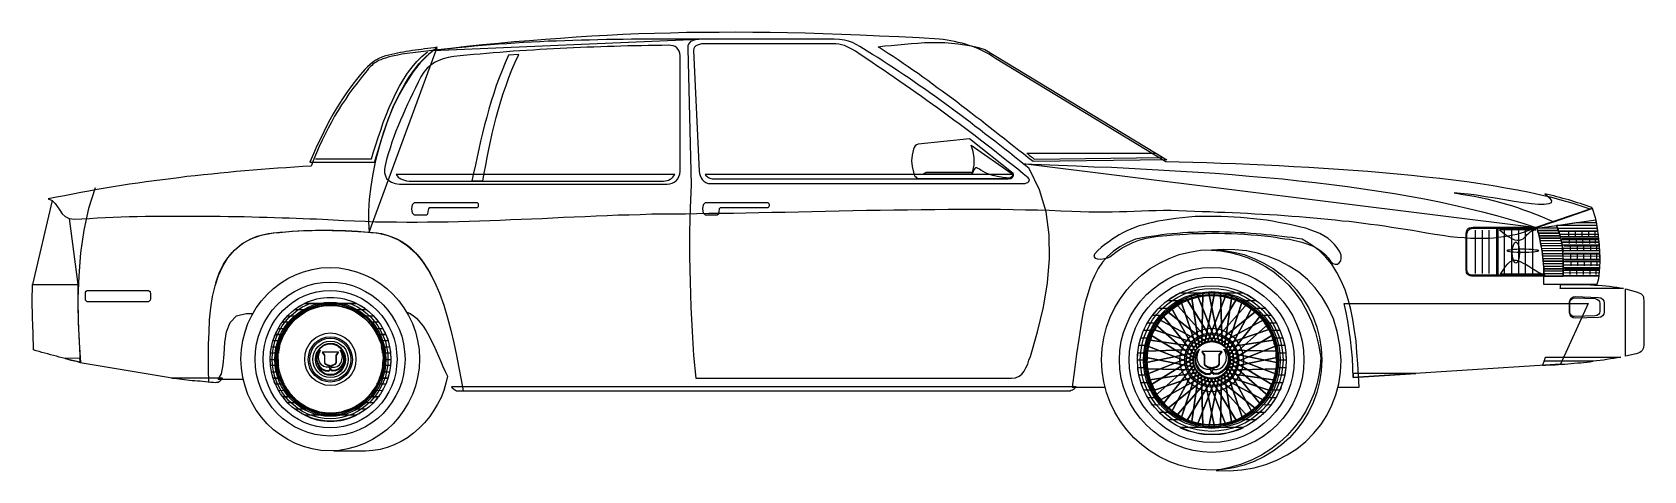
# Model space of a CAD drawing. Extents: x 638 to 1207, y 80 to 235.
import ezdxf

# ---------------------------------------------------------------- set-up
doc = ezdxf.new("R2010")
doc.units = 0
doc.header["$LTSCALE"] = 25
doc.header["$MEASUREMENT"] = 0
doc.layers.get('0').update_dxf_attribs({"linetype": 'CONTINUOUS'})
doc.layers.add('2', color=7, linetype='CONTINUOUS')
doc.layers.add('7', color=7, linetype='CONTINUOUS')

msp = doc.modelspace()

# ---------------------------------------------------------------- linework, layer by layer
for points in [[(644.68, 175.86), (637.72, 146.23)], [(650.66, 169.51), (653.81, 146.23)], [(654.55, 118.69), (687.86, 113.07)]]:
    msp.add_lwpolyline(points)
at = {"layer": '2', "linetype": 'CONTINUOUS'}
for points in [[(1147.74, 165.39), (1147.74, 150.05)], [(1150.21, 165.39), (1150.21, 150.05)], [(1152.54, 165.39), (1152.54, 150.05)], [(1156.35, 165.54), (1158, 164.19), (1159.42, 163.14), (1160.62, 162.47), (1161.67, 162.02), (1162.56, 161.87), (1163.39, 161.87), (1164.06, 162.09), (1164.66, 162.4), (1165.18, 162.84), (1165.71, 163.37), (1166.15, 163.89), (1166.68, 164.34), (1167.2, 164.79), (1167.8, 165.16), (1168.48, 165.46), (1169.22, 165.54), (1156.35, 165.54)], [(1169.82, 165.24), (1169.75, 165.46), (1169.67, 165.69), (1169.6, 165.91), (1169.52, 166.06), (1170.57, 166.21), (1176.78, 166.21), (1176.86, 165.99), (1177.01, 165.76), (1177.08, 165.46), (1177.15, 165.24), (1169.82, 165.24)], [(1170.05, 164.34), (1169.97, 164.56), (1169.97, 164.79), (1169.9, 165.01), (1169.82, 165.24), (1177.15, 165.24), (1177.23, 165.01), (1177.31, 164.79), (1177.38, 164.56), (1177.46, 164.34), (1170.05, 164.34)], [(1162.11, 161.27), (1162.56, 160.97), (1163.01, 160.15), (1163.31, 158.95), (1163.39, 157.53), (1163.31, 156.03), (1163.01, 154.83), (1162.56, 154.01), (1162.11, 153.71), (1161.67, 154.01), (1161.22, 154.83), (1160.91, 156.03), (1160.84, 157.53), (1160.91, 158.95), (1161.22, 160.15), (1161.67, 160.97), (1162.11, 161.27)], [(1170.35, 163.44), (1170.27, 163.67), (1170.2, 163.89), (1170.12, 164.12), (1170.05, 164.34), (1177.46, 164.34), (1177.53, 164.12), (1177.61, 163.89), (1177.68, 163.67), (1177.76, 163.44), (1170.35, 163.44)], [(1170.57, 162.54), (1170.5, 162.77), (1170.5, 162.99), (1170.42, 163.22), (1170.35, 163.44), (1177.76, 163.44), (1177.83, 163.22), (1177.91, 162.99), (1177.91, 162.77), (1177.98, 162.54), (1170.57, 162.54)], [(1170.72, 161.64), (1170.72, 161.87), (1170.65, 162.09), (1170.65, 162.32), (1170.57, 162.54), (1177.98, 162.54), (1178.05, 162.32), (1178.05, 162.09), (1178.13, 161.87), (1178.13, 161.64), (1170.72, 161.64)], [(1171.09, 159.85), (1171.02, 160.15), (1171.02, 160.37), (1171.02, 160.6), (1170.94, 160.82), (1178.35, 160.75), (1178.35, 160.52), (1178.43, 160.3), (1178.43, 160.07), (1178.43, 159.85), (1171.09, 159.85)], [(1156.73, 149.82), (1157.62, 151.32), (1158.45, 152.51), (1159.27, 153.49), (1160.02, 154.16), (1160.77, 154.54), (1161.52, 154.76), (1162.26, 154.76), (1163.09, 154.54), (1163.91, 154.24), (1164.73, 153.79), (1165.71, 153.26), (1166.68, 152.66), (1167.8, 151.92), (1168.92, 151.24), (1170.2, 150.49), (1171.62, 149.82), (1156.73, 149.82)], [(1164.51, 158.8), (1165.63, 158.8), (1166.68, 158.73), (1167.58, 158.65), (1168.4, 158.58), (1169.07, 158.5), (1169.6, 158.43), (1169.97, 158.28), (1170.05, 158.13), (1169.97, 157.98), (1169.6, 157.83), (1169.07, 157.75), (1168.4, 157.68), (1167.58, 157.6), (1166.68, 157.53), (1165.63, 157.46), (1164.51, 157.46), (1163.39, 157.46), (1162.41, 157.53), (1161.44, 157.6), (1160.62, 157.68), (1159.94, 157.75), (1159.42, 157.83), (1159.12, 157.98), (1158.97, 158.13), (1159.12, 158.28), (1159.42, 158.43), (1159.94, 158.5), (1160.62, 158.58), (1161.44, 158.65), (1162.41, 158.73), (1163.39, 158.8), (1164.51, 158.8)], [(1171.39, 158.05), (1171.39, 158.28), (1171.32, 158.5), (1171.32, 158.73), (1171.24, 159.03), (1178.58, 158.95), (1178.58, 158.73), (1178.65, 158.5), (1178.65, 158.28), (1178.65, 158.05), (1171.39, 158.05)]]:
    msp.add_lwpolyline(points, dxfattribs=at)
at = {"layer": '7', "linetype": 'CONTINUOUS'}
for points in [[(643.26, 176.46), (644.68, 175.86), (645.72, 174.89), (646.62, 173.69), (647.37, 172.42), (648.27, 171.23), (649.32, 170.18), (650.66, 169.51), (652.53, 169.28), (655.15, 169.43), (657.85, 169.58), (660.62, 169.73), (663.39, 169.88), (666.23, 169.95), (669.07, 170.1), (671.92, 170.18), (674.76, 170.25), (677.68, 170.33), (680.6, 170.33), (683.52, 170.4), (686.51, 170.4), (689.43, 170.4), (692.35, 170.4), (695.27, 170.4), (698.18, 170.4), (701.1, 170.33), (704.02, 170.33), (706.87, 170.25), (709.71, 170.25), (712.55, 170.18), (715.32, 170.1), (718.02, 170.03), (720.71, 169.95), (723.33, 169.88), (725.95, 169.8), (728.5, 169.73), (730.97, 169.65), (733.44, 169.58), (735.75, 169.43), (738.08, 169.36), (740.25, 169.28), (744.06, 169.05), (747.8, 168.83), (751.55, 168.68), (755.29, 168.53), (758.95, 168.38), (762.7, 168.31), (766.37, 168.31), (770.03, 168.23), (773.7, 168.23), (777.37, 168.31), (781.03, 168.31), (784.7, 168.38), (788.37, 168.46), (792.04, 168.61), (795.7, 168.68), (799.37, 168.83), (803.04, 168.98), (806.78, 169.13), (810.44, 169.28), (814.19, 169.43), (817.93, 169.58), (821.67, 169.8), (825.49, 169.95), (829.23, 170.1), (833.05, 170.25), (836.94, 170.48), (840.83, 170.63), (844.72, 170.78), (848.62, 170.85), (852.58, 171), (856.62, 171.15), (860.66, 171.23), (864.55, 171.23), (868.52, 171.23), (872.56, 171.3), (876.83, 171.38), (881.09, 171.38), (885.51, 171.45), (889.93, 171.53), (894.49, 171.67), (899.13, 171.75), (903.77, 171.82), (908.49, 171.9), (913.28, 172.05), (918.06, 172.12), (922.85, 172.2), (927.72, 172.35), (932.58, 172.42), (937.37, 172.5), (942.23, 172.57), (947.1, 172.65), (951.89, 172.72), (956.68, 172.72), (961.47, 172.8), (966.11, 172.8), (970.82, 172.8), (975.39, 172.8), (979.88, 172.8), (984.37, 172.72), (988.71, 172.65), (992.97, 172.57), (997.17, 172.42), (1001.21, 172.27), (1005.17, 172.12), (1008.17, 171.97), (1011.09, 171.9), (1013.93, 171.9), (1016.7, 171.9), (1019.39, 171.9), (1022.02, 171.97), (1024.63, 172.05), (1027.18, 172.12), (1029.8, 172.27), (1032.34, 172.35), (1034.96, 172.35), (1037.5, 172.42), (1040.2, 172.42), (1042.89, 172.35), (1045.66, 172.27), (1048.51, 172.12), (1051.2, 172.05), (1053.9, 171.97), (1056.59, 171.82), (1059.28, 171.75), (1061.9, 171.6), (1064.6, 171.53), (1067.22, 171.38), (1069.84, 171.23), (1072.46, 171.08), (1075.07, 170.92), (1077.7, 170.78), (1080.31, 170.55), (1082.86, 170.4), (1085.48, 170.18), (1088.02, 169.95), (1090.57, 169.8), (1093.11, 169.51), (1095.66, 169.28), (1098.2, 169.05), (1100.75, 168.75), (1103.21, 168.53), (1105.76, 168.23), (1108.23, 167.93), (1110.77, 167.56), (1113.24, 167.26), (1115.71, 166.88), (1118.18, 166.51), (1120.65, 166.14), (1123.12, 165.76), (1125.59, 165.39), (1127.99, 164.94), (1130.46, 164.49), (1133.45, 163.97), (1136.22, 163.59), (1138.91, 163.22), (1141.46, 162.99), (1143.85, 162.77), (1146.1, 162.62), (1148.27, 162.54), (1150.36, 162.54), (1152.31, 162.62), (1154.18, 162.69), (1155.98, 162.92), (1157.7, 163.14), (1159.34, 163.37), (1160.99, 163.74), (1162.56, 164.04), (1164.13, 164.49), (1188.38, 172.8), (1185.24, 173.92), (1181.95, 174.97), (1178.43, 175.94), (1174.76, 176.91), (1170.94, 177.81), (1166.9, 178.71), (1162.71, 179.53), (1158.45, 180.28), (1154.03, 181.03), (1149.47, 181.78), (1144.75, 182.45), (1140.04, 183.05), (1135.17, 183.65), (1130.23, 184.17), (1125.22, 184.7), (1120.13, 185.22), (1114.97, 185.67), (1109.8, 186.12), (1104.64, 186.49), (1099.4, 186.87), (1094.16, 187.24), (1088.92, 187.54), (1083.61, 187.84), (1078.44, 188.14), (1073.2, 188.36), (1068.04, 188.59), (1062.95, 188.81), (1057.86, 188.96), (1052.85, 189.19), (1047.91, 189.34), (1043.04, 189.41), (1038.33, 189.56), (978.16, 226.08), (977.04, 226.83), (975.91, 227.58), (974.79, 228.18), (973.59, 228.78), (972.4, 229.38), (971.27, 229.9), (970, 230.35), (968.8, 230.72), (967.53, 231.17), (966.33, 231.47), (964.99, 231.77), (963.71, 232.07), (962.37, 232.3), (961.1, 232.52), (959.67, 232.74), (958.33, 232.89), (951.14, 233.34), (944.03, 233.72), (937.15, 234.02), (930.33, 234.32), (923.75, 234.61), (917.24, 234.76), (910.88, 234.99), (904.59, 235.14), (898.46, 235.21), (892.39, 235.29), (886.41, 235.36), (880.49, 235.29), (874.66, 235.29), (868.97, 235.21), (863.28, 235.06), (857.6, 234.91), (852.06, 234.76), (846.44, 234.54), (840.9, 234.24), (835.44, 233.94), (829.98, 233.57), (824.44, 233.19), (818.98, 232.82), (813.44, 232.37), (807.98, 231.92), (802.44, 231.4), (796.83, 230.87), (791.21, 230.27), (785.6, 229.6), (779.84, 229), (774.07, 228.33), (768.24, 227.58), (766.89, 227.28), (765.62, 227.06), (764.42, 226.83), (763.45, 226.53), (762.47, 226.23), (761.58, 225.93), (760.83, 225.63), (760.08, 225.33), (759.41, 224.96), (758.81, 224.51), (758.21, 224.14), (757.68, 223.61), (757.08, 223.09), (756.56, 222.49), (756.04, 221.82), (755.44, 221.14), (753.94, 219.27), (752.45, 217.4), (751.02, 215.45), (749.6, 213.58), (748.33, 211.64), (746.98, 209.69), (745.78, 207.67), (744.51, 205.65), (743.39, 203.56), (742.27, 201.46), (741.14, 199.36), (740.1, 197.19), (739.12, 195.02), (738.15, 192.71), (737.18, 190.46), (736.28, 188.06), (733.29, 187.91), (730.37, 187.69), (727.45, 187.47), (724.45, 187.32), (721.54, 187.09), (718.62, 186.87), (715.7, 186.64), (712.78, 186.34), (709.79, 186.12), (706.87, 185.82), (704.02, 185.52), (701.1, 185.22), (698.18, 184.92), (695.27, 184.62), (692.35, 184.32), (689.43, 183.95), (686.59, 183.57), (683.67, 183.2), (680.75, 182.83), (677.9, 182.45), (674.99, 182), (672.07, 181.63), (669.22, 181.18), (666.31, 180.73), (663.46, 180.21), (660.54, 179.76), (657.7, 179.23), (654.78, 178.71), (651.94, 178.18), (649.02, 177.59), (646.17, 177.06), (643.26, 176.46)], [(735.75, 189.41), (758.66, 189.41), (759.41, 192.03), (760.23, 194.73), (761.05, 197.49), (762.02, 200.26), (763, 203.11), (764.04, 205.88), (765.17, 208.72), (766.44, 211.49), (767.79, 214.18), (769.21, 216.8), (770.78, 219.35), (772.5, 221.82), (774.3, 224.14), (776.32, 226.23), (778.41, 228.25), (780.74, 230.05), (779.61, 229.9), (778.56, 229.75), (777.44, 229.6), (776.32, 229.45), (775.27, 229.3), (774.15, 229.15), (773.1, 229), (772.05, 228.85), (770.93, 228.7), (769.88, 228.55), (768.83, 228.33), (767.79, 228.18), (766.74, 227.95), (765.77, 227.73), (764.72, 227.5), (763.75, 227.28), (762.47, 226.98), (761.28, 226.53), (760.15, 226.08), (759.11, 225.48), (758.06, 224.81), (757.08, 223.99), (756.11, 223.17), (755.21, 222.19), (753.72, 220.39), (752.3, 218.67), (750.95, 216.95), (749.68, 215.23), (748.48, 213.58), (747.36, 211.86), (746.23, 210.14), (745.11, 208.34), (743.99, 206.47), (742.86, 204.45), (741.82, 202.36), (740.69, 200.11), (739.5, 197.72), (738.3, 195.17), (737.1, 192.4), (735.75, 189.41)], [(737.78, 190.61), (757.54, 190.61), (758.28, 193.08), (759.11, 195.55), (759.93, 198.17), (760.83, 200.79), (761.73, 203.41), (762.77, 206.1), (763.82, 208.72), (764.94, 211.26), (766.14, 213.81), (767.49, 216.28), (768.91, 218.67), (770.33, 220.92), (771.98, 223.02), (773.63, 225.04), (775.42, 226.83), (777.37, 228.48)], [(780.81, 229.97), (777.74, 227.5), (774.82, 224.58), (772.13, 221.22), (769.66, 217.4), (767.34, 213.28), (765.24, 208.95), (763.37, 204.38), (761.65, 199.66), (760.23, 194.88), (759.03, 190.08), (758.06, 185.37), (757.31, 180.8), (756.78, 176.31), (756.49, 172.12), (756.56, 168.23), (756.78, 164.71), (780.81, 229.97)], [(767.49, 181.7), (862.08, 181.7), (862.98, 181.78), (863.81, 182), (864.55, 182.38), (865.3, 182.9), (865.83, 183.57), (866.27, 184.32), (866.58, 185.22), (866.65, 186.27), (866.65, 227.13), (866.58, 227.95), (866.35, 228.7), (865.98, 229.3), (865.45, 229.82), (864.86, 230.27), (864.18, 230.57), (863.43, 230.72), (862.61, 230.8), (860.21, 230.72), (857.82, 230.72), (855.42, 230.65), (853.03, 230.57), (850.64, 230.57), (848.24, 230.5), (845.77, 230.42), (843.38, 230.35), (840.98, 230.27), (838.59, 230.2), (836.19, 230.12), (833.79, 230.05), (831.4, 229.97), (829.01, 229.82), (826.61, 229.75), (824.29, 229.6), (821.9, 229.52), (819.5, 229.38), (817.11, 229.23), (814.79, 229.08), (812.39, 228.93), (810, 228.78), (807.68, 228.63), (805.28, 228.48), (802.96, 228.25), (800.64, 228.1), (798.25, 227.88), (795.93, 227.65), (793.61, 227.5), (791.29, 227.21), (788.97, 226.98), (786.65, 226.76), (784.7, 226.46), (782.91, 226.01), (781.33, 225.41), (779.84, 224.66), (778.49, 223.76), (777.22, 222.64), (776.09, 221.29), (775.05, 219.65), (774.07, 217.7), (773.1, 215.75), (772.13, 213.81), (771.23, 211.86), (770.33, 209.99), (769.43, 208.05), (768.61, 206.1), (767.79, 204.23), (766.96, 202.28), (766.21, 200.34), (765.47, 198.39), (764.79, 196.45), (764.12, 194.43), (763.52, 192.4), (762.92, 190.38), (762.4, 188.29), (762.17, 186.94), (762.17, 185.67), (762.47, 184.62), (762.92, 183.72), (763.67, 182.97), (764.65, 182.38), (765.92, 181.93), (767.49, 181.7)], [(873.31, 232.97), (870.32, 232.97), (867.32, 232.97), (864.33, 232.97), (861.34, 232.97), (858.34, 232.97), (855.42, 232.89), (852.43, 232.89), (849.44, 232.89), (846.52, 232.82), (843.53, 232.82), (840.61, 232.74), (837.61, 232.67), (834.69, 232.59), (831.77, 232.52), (828.78, 232.44), (825.86, 232.37), (822.94, 232.22), (820.03, 232.15), (817.11, 232), (814.19, 231.84), (811.27, 231.69), (808.35, 231.47), (805.43, 231.32), (802.51, 231.1), (799.59, 230.87), (796.68, 230.65), (793.83, 230.42), (790.91, 230.12), (788.07, 229.82), (785.15, 229.52), (782.23, 229.23), (779.39, 228.85), (873.31, 232.97)], [(983.77, 113.07), (985.27, 113.22), (986.54, 113.75), (987.51, 114.57), (988.34, 115.62), (988.93, 116.74), (989.53, 118.09), (989.98, 119.44), (990.51, 120.78), (992.97, 129.46), (995.07, 138.22), (996.49, 146.83), (997.24, 155.36), (997.17, 163.74), (996.04, 171.9), (993.73, 179.68), (990.06, 187.17), (988.34, 188.59), (986.62, 189.93), (984.89, 191.36), (983.17, 192.71), (981.45, 194.05), (979.65, 195.47), (977.93, 196.82), (976.21, 198.17), (974.42, 199.51), (972.69, 200.86), (970.9, 202.21), (969.18, 203.56), (967.38, 204.9), (965.58, 206.25), (963.86, 207.52), (962.07, 208.87), (960.27, 210.14), (958.47, 211.49), (956.68, 212.76), (954.88, 214.03), (953.09, 215.3), (951.22, 216.58), (949.42, 217.85), (947.62, 219.12), (945.75, 220.32), (943.96, 221.52), (942.09, 222.79), (940.21, 223.99), (938.42, 225.19), (936.55, 226.38), (934.68, 227.5), (932.81, 228.7), (931.46, 229.52), (930.18, 230.35), (928.91, 231.02), (927.64, 231.69), (926.22, 232.15), (924.72, 232.59), (923, 232.82), (921.13, 232.89), (873.46, 232.89), (872.49, 232.82), (871.66, 232.59), (870.99, 232.37), (870.39, 232.07), (870.02, 231.62), (869.64, 231.1), (869.42, 230.5), (869.34, 229.67), (870.62, 181.4), (870.24, 173.25), (870.02, 164.79), (870.02, 155.96), (870.17, 147.13), (870.47, 138.22), (870.92, 129.54), (871.44, 121.08), (872.19, 113.07), (983.77, 113.07)], [(877.5, 181.85), (988.04, 181.85), (988.64, 181.93), (989.16, 182.08), (989.61, 182.3), (989.91, 182.6), (990.06, 182.97), (990.13, 183.27), (989.98, 183.57), (989.76, 183.87), (987.89, 185.37), (986.02, 186.94), (984.07, 188.44), (982.2, 189.93), (980.33, 191.43), (978.46, 192.85), (976.59, 194.35), (974.71, 195.77), (972.84, 197.27), (970.97, 198.69), (969.03, 200.11), (967.16, 201.54), (965.29, 202.96), (963.41, 204.3), (961.54, 205.73), (959.6, 207.15), (957.73, 208.49), (955.86, 209.84), (953.91, 211.26), (952.04, 212.61), (950.09, 213.96), (948.15, 215.3), (946.28, 216.65), (944.33, 218), (942.38, 219.35), (940.44, 220.69), (938.49, 222.04), (936.55, 223.31), (934.6, 224.66), (932.66, 226.01), (930.64, 227.28), (928.69, 228.63), (927.64, 229.23), (926.67, 229.75), (925.7, 230.2), (924.72, 230.65), (923.75, 230.95), (922.78, 231.17), (921.66, 231.25), (920.54, 231.32), (875.78, 231.32), (875.03, 231.32), (874.28, 231.25), (873.54, 231.02), (872.86, 230.8), (872.26, 230.5), (871.81, 230.12), (871.51, 229.6), (871.36, 228.93), (873.38, 186.27), (873.54, 185.45), (873.76, 184.7), (874.06, 183.95), (874.51, 183.27), (875.03, 182.68), (875.71, 182.23), (876.53, 181.93), (877.5, 181.85)], [(1038.7, 190.31), (991.48, 189.64), (989.76, 190.98), (988.11, 192.33), (986.39, 193.6), (984.67, 194.95), (983.02, 196.3), (981.3, 197.64), (979.65, 198.92), (977.93, 200.26), (976.29, 201.61), (974.57, 202.88), (972.92, 204.23), (971.2, 205.5), (969.48, 206.85), (967.83, 208.12), (966.11, 209.39), (964.46, 210.74), (962.74, 212.01), (961.02, 213.28), (959.3, 214.56), (957.58, 215.75), (955.93, 217.03), (954.21, 218.3), (952.49, 219.5), (950.77, 220.77), (948.97, 221.97), (947.25, 223.17), (945.53, 224.36), (943.73, 225.56), (942.01, 226.76), (940.21, 227.88), (938.49, 229.08), (936.7, 230.2), (939.02, 230.5), (941.26, 230.72), (943.58, 230.95), (945.98, 231.17), (948.3, 231.4), (950.69, 231.54), (953.01, 231.69), (955.41, 231.77), (957.8, 231.77), (960.2, 231.69), (962.59, 231.54), (964.99, 231.25), (967.31, 230.95), (969.7, 230.5), (972.1, 229.97), (974.42, 229.3), (1038.7, 190.31)], [(805.96, 227.21), (804.83, 224.58), (803.71, 221.89), (802.66, 219.2), (801.69, 216.5), (800.79, 213.73), (799.89, 210.97), (799.07, 208.2), (798.32, 205.35), (797.57, 202.58), (796.83, 199.74), (796.15, 196.9), (795.55, 194.05), (794.88, 191.28), (794.28, 188.44), (793.68, 185.6), (793.08, 182.83), (796.98, 182.83), (797.42, 185.6), (797.95, 188.36), (798.47, 191.13), (799.07, 193.98), (799.67, 196.75), (800.27, 199.59), (800.94, 202.43), (801.69, 205.28), (802.44, 208.12), (803.26, 210.97), (804.16, 213.73), (805.13, 216.58), (806.11, 219.35), (807.23, 222.12), (808.35, 224.81), (809.62, 227.5), (805.96, 227.21)], [(968.95, 197.64), (950.84, 195.85), (950.24, 195.55), (949.79, 195.17), (949.42, 194.65), (949.12, 193.98), (948.67, 191.88), (948.52, 189.86), (948.75, 187.91), (949.12, 185.89), (949.27, 185.37), (949.42, 184.92), (949.64, 184.55), (949.94, 184.25), (950.24, 183.95), (950.69, 183.8), (951.14, 183.65), (951.81, 183.65), (982.57, 183.65), (983.02, 183.72), (983.47, 183.8), (983.84, 184.02), (984.22, 184.25), (984.45, 184.55), (984.52, 184.85), (984.52, 185.14), (984.37, 185.45), (968.95, 197.64)], [(969.55, 195.47), (984.07, 185.29), (984.3, 184.77), (984.07, 184.32), (983.62, 184.02), (983.1, 183.8), (980.78, 184.02), (978.83, 184.4), (977.19, 184.77), (975.84, 185.22), (974.64, 185.67), (973.74, 186.12), (972.99, 186.57), (972.47, 186.94), (971.95, 187.24), (971.65, 187.39), (971.35, 187.47), (971.05, 187.47), (970.82, 187.17), (970.6, 186.79), (970.23, 186.12), (969.85, 185.29), (970.6, 188.36), (970.67, 190.98), (970.3, 193.23), (969.55, 195.47)], [(987.96, 188.81), (994.25, 188.59), (1000.46, 188.36), (1006.75, 188.14), (1012.96, 187.84), (1019.17, 187.62), (1025.31, 187.32), (1031.52, 187.01), (1037.65, 186.64), (1043.72, 186.27), (1049.78, 185.89), (1055.84, 185.52), (1061.83, 185.07), (1067.81, 184.55), (1073.73, 184.02), (1079.57, 183.5), (1085.4, 182.9), (1091.16, 182.23), (1096.93, 181.55), (1102.54, 180.8), (1108.15, 180.06), (1113.69, 179.23), (1119.16, 178.34), (1124.54, 177.44), (1129.86, 176.46), (1135.1, 175.42), (1140.26, 174.29), (1145.35, 173.1), (1150.36, 171.9), (1155.3, 170.63), (1160.17, 169.2), (1164.88, 167.78), (1169.52, 166.29), (987.96, 188.81)], [(989.23, 192.55), (989.53, 192.33), (989.91, 192.03), (990.21, 191.81), (990.58, 191.58), (990.88, 191.28), (991.18, 191.06), (991.56, 190.76), (991.85, 190.53), (1037.13, 191.13), (1034.81, 192.55), (989.23, 192.55)], [(766.29, 185.07), (766.59, 184.62), (766.96, 184.17), (767.41, 183.87), (767.94, 183.5), (768.54, 183.27), (769.21, 183.05), (769.96, 182.83), (770.86, 182.75), (860.81, 182.75), (861.41, 182.83), (862.08, 182.97), (862.61, 183.12), (863.13, 183.42), (863.66, 183.72), (864.1, 184.17), (864.48, 184.62), (864.78, 185.14), (766.29, 185.07)], [(875.56, 185.14), (875.78, 184.77), (876.08, 184.47), (876.38, 184.25), (876.75, 184.02), (877.13, 183.8), (877.58, 183.65), (878.03, 183.57), (878.55, 183.57), (982.65, 183.57), (983.55, 183.72), (984.14, 184.1), (984.52, 184.62), (984.52, 185.14), (875.56, 185.14)], [(953.53, 185.75), (953.39, 185.67), (953.16, 185.52), (952.94, 185.45), (952.71, 185.37), (969.77, 185.37), (969.85, 185.45), (969.85, 185.6), (969.85, 185.67), (969.93, 185.75), (953.53, 185.75)], [(659.87, 180.36), (657.55, 173.1), (655.83, 165.39), (654.7, 157.38), (654.11, 149.3), (653.81, 141.22), (653.88, 133.28), (654.26, 125.72), (654.7, 118.61)], [(1140.34, 178.56), (1142.73, 178.18), (1145.05, 177.81), (1147.37, 177.44), (1149.62, 176.99), (1151.86, 176.46), (1154.11, 175.94), (1156.28, 175.34), (1158.37, 174.74), (1160.54, 174.07), (1162.64, 173.4), (1164.81, 172.65), (1166.9, 171.9), (1169.07, 171.08), (1171.17, 170.18), (1173.34, 169.28), (1175.51, 168.38), (1189.06, 173.02), (1188.91, 173.4), (1187.93, 173.77), (1186.96, 174.14), (1185.91, 174.44), (1184.94, 174.82), (1183.89, 175.12), (1182.85, 175.42), (1181.87, 175.72), (1180.82, 176.09), (1179.78, 176.31), (1178.73, 176.61), (1177.68, 176.91), (1176.56, 177.21), (1175.51, 177.51), (1174.46, 177.74), (1173.34, 178.03), (1172.29, 178.26), (1173.94, 176.84), (1174.69, 175.79), (1174.54, 175.04), (1173.71, 174.67), (1172.14, 174.52), (1170.05, 174.52), (1167.58, 174.74), (1164.66, 175.12), (1161.52, 175.57), (1158.15, 176.16), (1154.78, 176.69), (1151.41, 177.21), (1148.19, 177.74), (1145.2, 178.18), (1142.58, 178.41), (1140.34, 178.56)], [(772.8, 175.19), (794.88, 175.19), (795.25, 174.89), (795.33, 174.29), (795.25, 173.62), (794.88, 173.32), (777.97, 173.32), (777.67, 172.95), (777.52, 172.05), (777.37, 171.08), (776.99, 170.7), (772.8, 170.7), (772.05, 171.38), (771.83, 172.95), (772.05, 174.52), (772.8, 175.19)], [(875.63, 175.19), (897.71, 175.19), (898.08, 174.89), (898.16, 174.29), (898.08, 173.62), (897.71, 173.32), (880.8, 173.32), (880.49, 172.95), (880.34, 172.05), (880.2, 171.08), (879.82, 170.7), (875.63, 170.7), (874.88, 171.38), (874.66, 172.95), (874.88, 174.52), (875.63, 175.19)], [(1147, 166.44), (1169.3, 166.44), (1189.13, 173.17), (1190.1, 169.88), (1190.85, 166.14), (1191.37, 162.17), (1191.68, 158.2), (1191.75, 154.39), (1191.6, 150.94), (1191.3, 148.18), (1190.7, 146.23), (1171.99, 146.23), (1171.99, 149.15), (1146.92, 149.15), (1146.4, 149.15), (1145.95, 149.22), (1145.5, 149.45), (1145.2, 149.67), (1144.9, 149.97), (1144.68, 150.35), (1144.6, 150.79), (1144.53, 151.32), (1144.53, 163.52), (1144.53, 164.19), (1144.6, 164.79), (1144.75, 165.31), (1144.97, 165.76), (1145.35, 166.06), (1145.72, 166.29), (1146.32, 166.36), (1147, 166.44)], [(700.06, 111.8), (699.98, 116.14), (699.98, 120.56), (699.98, 124.98), (700.13, 129.39), (700.36, 133.66), (700.81, 137.92), (701.4, 141.96), (702.3, 145.78), (703.5, 149.37), (705, 152.66), (706.79, 155.66), (709.11, 158.35), (711.73, 160.6), (714.95, 162.32), (718.62, 163.67), (722.81, 164.42), (725.05, 164.64), (727.3, 164.86), (729.62, 165.01), (731.94, 165.16), (734.26, 165.24), (736.58, 165.31), (738.9, 165.39), (741.3, 165.39), (743.61, 165.31), (745.93, 165.31), (748.25, 165.16), (750.57, 165.09), (752.89, 164.94), (755.14, 164.79), (757.39, 164.64), (759.56, 164.42), (763.52, 163.52), (767.11, 162.02), (770.26, 159.92), (773.1, 157.38), (775.65, 154.31), (777.89, 150.87), (779.84, 147.13), (781.63, 143.09), (783.13, 138.89), (784.48, 134.48), (785.6, 130.06), (786.65, 125.57), (787.62, 121.08), (788.44, 116.74), (789.26, 112.55), (790.02, 108.59)], [(702.6, 146.83), (703.13, 148.55), (703.73, 150.2), (704.47, 151.77), (705.29, 153.34), (706.19, 154.76), (707.24, 156.18), (708.36, 157.53), (709.56, 158.73), (710.91, 159.85), (712.33, 160.9), (713.83, 161.79), (715.47, 162.62), (717.2, 163.29), (719.07, 163.81), (721.01, 164.19), (723.03, 164.49), (725.13, 164.71), (727.23, 164.86), (729.39, 165.01), (731.49, 165.16), (733.58, 165.24), (735.68, 165.31), (737.78, 165.39), (739.87, 165.39), (742.04, 165.39), (744.14, 165.39), (746.23, 165.31), (748.4, 165.24), (750.57, 165.16), (752.74, 165.01), (754.91, 164.86), (757.08, 164.71), (759.18, 164.49), (761.13, 164.19), (763, 163.67), (764.79, 163.07), (766.52, 162.32), (768.09, 161.5), (769.66, 160.45), (771.08, 159.4), (772.43, 158.13), (773.7, 156.78), (774.9, 155.36), (776.09, 153.79), (777.14, 152.14), (778.19, 150.42), (779.16, 148.55), (780.06, 146.6)], [(1014.3, 158.2), (1013.11, 156.93), (1012.88, 156.11), (1013.33, 155.51), (1014.23, 155.29), (1015.43, 155.21), (1016.7, 155.36), (1017.82, 155.58), (1018.57, 155.96), (1019.69, 156.86), (1020.74, 157.68), (1021.87, 158.43), (1022.99, 159.18), (1024.11, 159.77), (1025.23, 160.37), (1026.43, 160.97), (1027.63, 161.42), (1028.82, 161.87), (1030.1, 162.25), (1031.37, 162.54), (1032.79, 162.84), (1034.14, 163.07), (1035.63, 163.29), (1037.21, 163.44), (1038.78, 163.52), (1041.02, 163.74), (1043.27, 163.89), (1045.59, 164.04), (1047.83, 164.19), (1050.08, 164.27), (1052.4, 164.27), (1054.64, 164.34), (1056.96, 164.34), (1059.28, 164.27), (1061.53, 164.19), (1063.85, 164.12), (1066.17, 163.97), (1068.49, 163.81), (1070.81, 163.59), (1073.2, 163.37), (1075.53, 163.14), (1077.17, 162.92), (1078.82, 162.62), (1080.46, 162.4), (1082.03, 162.17), (1083.53, 161.87), (1085.03, 161.5), (1086.45, 161.12), (1087.87, 160.75), (1089.14, 160.22), (1090.42, 159.7), (1091.69, 159.1), (1092.81, 158.35), (1093.86, 157.53), (1094.83, 156.63), (1095.81, 155.58), (1096.63, 154.46), (1097.45, 153.64), (1098.27, 153.34), (1099.1, 153.41), (1099.7, 153.86), (1100.22, 154.61), (1100.37, 155.51), (1100.29, 156.56), (1099.85, 157.75), (1098.95, 159.18), (1097.98, 160.37), (1096.85, 161.5), (1095.58, 162.54), (1094.23, 163.37), (1092.81, 164.19), (1091.24, 164.86), (1089.59, 165.46), (1087.87, 166.06), (1086.08, 166.51), (1084.2, 166.96), (1082.26, 167.41), (1080.24, 167.78), (1078.14, 168.16), (1076.05, 168.53), (1073.95, 168.9), (1071.71, 169.2), (1069.39, 169.43), (1067.14, 169.65), (1064.82, 169.88), (1062.5, 170.03), (1060.26, 170.1), (1057.94, 170.25), (1055.62, 170.25), (1053.3, 170.25), (1051.05, 170.25), (1048.73, 170.18), (1046.41, 170.03), (1044.17, 169.8), (1041.85, 169.51), (1039.6, 169.2), (1037.36, 168.83), (1035.56, 168.53), (1033.76, 168.16), (1032.12, 167.78), (1030.47, 167.33), (1028.9, 166.88), (1027.4, 166.36), (1025.98, 165.76), (1024.56, 165.16), (1023.21, 164.49), (1021.87, 163.74), (1020.59, 162.92), (1019.32, 162.09), (1018.05, 161.2), (1016.78, 160.3), (1015.5, 159.25), (1014.3, 158.2)], [(1146.92, 166.06), (1155.3, 166.06), (1155.3, 149.52), (1146.77, 149.52), (1146.1, 149.6), (1145.5, 149.9), (1145.05, 150.42), (1144.82, 151.17), (1144.82, 164.12), (1144.97, 164.86), (1145.35, 165.54), (1145.95, 165.91), (1146.92, 166.06)], [(1155.9, 166.06), (1169.52, 166.06), (1170.05, 164.27), (1170.5, 162.4), (1170.87, 160.37), (1171.24, 158.28), (1171.54, 156.11), (1171.77, 153.86), (1171.84, 151.69), (1171.92, 149.52), (1155.9, 149.52), (1155.9, 166.06)], [(1157.92, 165.54), (1157.92, 149.82)], [(1160.54, 165.54), (1160.54, 149.82)], [(1163.09, 165.54), (1163.09, 149.82)], [(1165.41, 165.54), (1165.41, 149.82)], [(1167.95, 165.54), (1167.95, 149.82)], [(1176.41, 167.03), (1177.31, 164.94), (1177.91, 162.77), (1178.35, 160.6), (1178.65, 158.35), (1178.73, 156.11), (1178.8, 153.79), (1178.8, 151.47), (1178.8, 149.15), (1172.22, 149.15), (1172.07, 151.32), (1171.92, 153.56), (1171.69, 155.88), (1171.39, 158.05), (1171.02, 160.22), (1170.57, 162.32), (1170.12, 164.27), (1169.52, 166.06), (1176.41, 167.03)], [(1176.48, 167.11), (1190.33, 169.05), (1191.08, 164.19), (1191.6, 159.25), (1191.75, 154.24), (1191.45, 149.22), (1178.88, 149.22), (1178.88, 152.37), (1178.88, 154.99), (1178.73, 157.38), (1178.58, 159.4), (1178.28, 161.35), (1177.83, 163.22), (1177.23, 165.09), (1176.48, 167.11)], [(1176.48, 167.03), (1176.48, 167.03), (1176.48, 167.11), (1176.48, 167.11), (1176.48, 167.11), (1183.44, 168.08), (1190.48, 168.08), (1190.55, 167.86), (1190.63, 167.56), (1190.63, 167.33), (1190.7, 167.03), (1176.48, 167.03)], [(1177.23, 165.09), (1177.15, 165.31), (1177.08, 165.54), (1176.93, 165.76), (1176.86, 166.06), (1190.85, 166.06), (1190.85, 165.84), (1190.93, 165.61), (1190.93, 165.39), (1191, 165.09), (1177.23, 165.09)], [(1099.25, 109.93), (1106.66, 109.93), (1106.43, 114.05), (1106.21, 118.16), (1105.91, 122.2), (1105.61, 126.17), (1105.09, 129.99), (1104.49, 133.81), (1103.74, 137.4), (1102.84, 140.92), (1101.72, 144.28), (1100.37, 147.5), (1098.8, 150.49), (1097, 153.34), (1094.91, 155.88), (1092.44, 158.28), (1089.67, 160.37), (1086.6, 162.25), (1084.81, 162.47), (1083.01, 162.77), (1081.21, 162.99), (1079.34, 163.22), (1077.55, 163.44), (1075.75, 163.67), (1073.88, 163.81), (1072.08, 163.97), (1070.29, 164.12), (1068.42, 164.27), (1066.54, 164.42), (1064.75, 164.49), (1062.88, 164.64), (1061, 164.71), (1059.21, 164.71), (1057.34, 164.79), (1055.47, 164.79), (1053.6, 164.79), (1051.8, 164.79), (1049.93, 164.71), (1048.06, 164.64), (1046.19, 164.56), (1044.32, 164.42), (1042.52, 164.27), (1040.65, 164.12), (1038.78, 163.97), (1036.91, 163.74), (1035.04, 163.44), (1033.17, 163.22), (1031.37, 162.92), (1029.5, 162.62), (1027.63, 162.25), (1024.71, 160.97), (1022.09, 159.55), (1019.77, 157.9), (1017.75, 156.11), (1015.95, 154.09), (1014.45, 151.84), (1013.11, 149.3), (1011.91, 146.45), (1010.86, 143.31), (1009.89, 139.79), (1009.07, 135.9), (1008.32, 131.56), (1007.57, 126.85), (1006.82, 121.68), (1006.07, 116.07), (1005.25, 109.93), (1016.96, 109.93)], [(1177.61, 165.09), (1190.93, 165.09)], [(1177.83, 163.07), (1177.76, 163.29), (1177.76, 163.59), (1177.68, 163.81), (1177.61, 164.04), (1191.15, 164.04), (1191.15, 163.81), (1191.23, 163.59), (1191.23, 163.37), (1191.23, 163.07), (1177.83, 163.07)], [(1178.28, 161.12), (1178.2, 161.35), (1178.2, 161.64), (1178.13, 161.87), (1178.05, 162.09), (1191.37, 162.09), (1191.37, 161.87), (1191.45, 161.64), (1191.45, 161.42), (1191.45, 161.12), (1178.28, 161.12)], [(1178.43, 160.07), (1178.43, 160.37), (1178.35, 160.6), (1178.35, 160.9), (1178.28, 161.12), (1191.45, 161.12), (1191.45, 160.9), (1191.52, 160.6), (1191.52, 160.37), (1191.52, 160.07), (1178.43, 160.07)], [(1178.5, 162.54), (1191.15, 162.54)], [(1179.03, 159.85), (1191.52, 159.85)], [(1180.75, 165.09), (1180.75, 163.22)], [(1180.97, 162.54), (1180.97, 160.67)], [(1181.35, 159.85), (1181.35, 157.98)], [(1183.07, 165.09), (1183.07, 163.22)], [(1183.37, 162.54), (1183.37, 160.67)], [(1183.74, 159.85), (1183.74, 157.98)], [(1185.39, 165.09), (1185.39, 163.22)], [(1185.61, 162.54), (1185.61, 160.67)], [(1186.06, 159.85), (1186.06, 157.98)], [(1187.78, 165.09), (1187.78, 163.22)], [(1188.08, 162.54), (1188.08, 160.67)], [(1188.46, 159.85), (1188.46, 157.98)], [(1189.96, 165.09), (1189.96, 163.22)], [(1190.18, 162.54), (1190.18, 160.67)], [(1190.55, 159.85), (1190.55, 157.98)], [(1054.57, 158.5), (1058.54, 158.28), (1062.35, 157.68), (1066.09, 156.78), (1069.61, 155.43), (1073.05, 153.79), (1076.27, 151.84), (1079.27, 149.6), (1082.03, 147.05), (1084.58, 144.28), (1086.83, 141.29), (1088.77, 138.07), (1090.42, 134.7), (1091.69, 131.11), (1092.66, 127.37), (1093.26, 123.55), (1093.49, 119.59), (1093.26, 115.62), (1092.66, 111.8), (1091.69, 108.06), (1090.42, 104.47), (1088.77, 101.03), (1086.83, 97.81), (1084.58, 94.82), (1082.03, 92.05), (1079.27, 89.58), (1076.27, 87.26), (1073.05, 85.31), (1069.61, 83.67), (1066.09, 82.39), (1062.35, 81.42), (1058.54, 80.82), (1054.57, 80.6), (1050.6, 80.82), (1046.79, 81.42), (1043.04, 82.39), (1039.53, 83.67), (1036.08, 85.31), (1032.87, 87.26), (1029.87, 89.58), (1027.1, 92.05), (1024.56, 94.82), (1022.31, 97.81), (1020.37, 101.03), (1018.72, 104.47), (1017.45, 108.06), (1016.48, 111.8), (1015.88, 115.62), (1015.65, 119.59), (1015.88, 123.55), (1016.48, 127.37), (1017.45, 131.11), (1018.72, 134.7), (1020.37, 138.07), (1022.31, 141.29), (1024.56, 144.28), (1027.1, 147.05), (1029.87, 149.6), (1032.87, 151.84), (1036.08, 153.79), (1039.53, 155.43), (1043.04, 156.78), (1046.79, 157.68), (1050.6, 158.28), (1054.57, 158.5)], [(1056.14, 80.52), (1060.78, 80.37), (1065.27, 80.75), (1069.61, 81.42), (1073.73, 82.62), (1077.62, 84.12), (1081.29, 85.99), (1084.66, 88.16), (1087.8, 90.7), (1090.57, 93.54), (1093.11, 96.61), (1095.28, 99.91), (1097.08, 103.5), (1098.5, 107.24), (1099.55, 111.13), (1100.15, 115.24), (1100.37, 119.51), (1099.92, 124.75), (1098.95, 129.54), (1097.6, 134.03), (1095.81, 138.07), (1093.64, 141.74), (1091.16, 145.03), (1088.4, 147.95), (1085.33, 150.57), (1081.96, 152.74), (1078.44, 154.61), (1074.7, 156.11), (1070.81, 157.23), (1066.84, 158.05), (1062.8, 158.5), (1058.61, 158.58), (1054.49, 158.35), (1057.79, 158.05), (1061.08, 157.53), (1064.3, 156.71), (1067.52, 155.58), (1070.59, 154.24), (1073.58, 152.59), (1076.5, 150.64), (1079.19, 148.47), (1081.81, 146), (1084.13, 143.24), (1086.3, 140.17), (1088.25, 136.8), (1089.89, 133.21), (1091.31, 129.24), (1092.36, 124.98), (1093.11, 120.41), (1092.96, 117.26), (1092.51, 114.12), (1091.77, 110.91), (1090.79, 107.76), (1089.44, 104.62), (1087.87, 101.48), (1085.93, 98.48), (1083.76, 95.64), (1081.29, 92.87), (1078.59, 90.33), (1075.53, 88.01), (1072.23, 85.91), (1068.64, 84.12), (1064.75, 82.54), (1060.56, 81.35), (1056.14, 80.52)], [(1171.62, 156.26), (1171.62, 156.48), (1171.62, 156.71), (1171.54, 156.93), (1171.54, 157.16), (1178.73, 157.16), (1178.73, 156.93), (1178.73, 156.71), (1178.73, 156.48), (1178.73, 156.26), (1171.62, 156.26)], [(1171.84, 154.46), (1171.84, 154.68), (1171.84, 154.91), (1171.77, 155.14), (1171.77, 155.36), (1178.8, 155.36), (1178.8, 155.14), (1178.8, 154.91), (1178.8, 154.68), (1178.8, 154.46), (1171.84, 154.46)], [(1171.92, 153.56), (1171.92, 153.79), (1171.92, 154.01), (1171.84, 154.24), (1171.84, 154.46), (1178.8, 154.46), (1178.8, 154.24), (1178.8, 154.01), (1178.8, 153.79), (1178.8, 153.56), (1171.92, 153.56)], [(1178.65, 158.13), (1178.65, 158.43), (1178.65, 158.65), (1178.65, 158.88), (1178.58, 159.1), (1191.6, 159.1), (1191.6, 158.88), (1191.68, 158.65), (1191.68, 158.35), (1191.68, 158.13), (1178.65, 158.13)], [(1178.8, 156.18), (1178.8, 156.41), (1178.8, 156.63), (1178.8, 156.86), (1178.73, 157.08), (1191.68, 157.08), (1191.68, 156.86), (1191.75, 156.63), (1191.75, 156.33), (1191.75, 156.11), (1178.8, 156.18)], [(1178.88, 154.24), (1178.88, 154.46), (1178.88, 154.68), (1178.88, 154.91), (1178.88, 155.14), (1191.75, 155.14), (1191.75, 154.91), (1191.75, 154.68), (1191.75, 154.39), (1191.75, 154.16), (1178.88, 154.24)], [(1179.18, 157.23), (1191.6, 157.23)], [(1179.25, 154.61), (1191.75, 154.61)], [(1181.42, 157.23), (1181.42, 155.36)], [(1181.57, 154.61), (1181.57, 152.81)], [(1183.74, 157.23), (1183.74, 155.36)], [(1183.89, 154.61), (1183.89, 152.81)], [(1186.06, 157.23), (1186.06, 155.36)], [(1186.21, 154.61), (1186.21, 152.81)], [(1188.46, 157.23), (1188.46, 155.36)], [(1188.61, 154.61), (1188.61, 152.81)], [(1190.63, 157.23), (1190.63, 155.36)], [(1190.78, 154.61), (1190.78, 152.81)], [(742.94, 152.22), (746.16, 152.07), (749.23, 151.54), (752.3, 150.72), (755.14, 149.67), (757.91, 148.33), (760.53, 146.68), (763, 144.81), (765.24, 142.71), (767.26, 140.39), (769.06, 137.92), (770.71, 135.23), (772.05, 132.38), (773.1, 129.46), (773.85, 126.4), (774.37, 123.18), (774.52, 119.89), (774.37, 116.59), (773.85, 113.37), (773.1, 110.31), (772.05, 107.31), (770.71, 104.47), (769.06, 101.78), (767.26, 99.31), (765.24, 96.99), (763, 94.89), (760.53, 93.02), (757.91, 91.37), (755.14, 89.95), (752.3, 88.9), (749.23, 88.08), (746.16, 87.56), (742.94, 87.41), (739.72, 87.56), (736.65, 88.08), (733.58, 88.9), (730.74, 89.95), (727.97, 91.37), (725.35, 93.02), (722.96, 94.89), (720.71, 96.99), (718.69, 99.31), (716.82, 101.78), (715.25, 104.47), (713.9, 107.31), (712.86, 110.31), (712.11, 113.37), (711.58, 116.59), (711.43, 119.89), (711.58, 123.18), (712.11, 126.4), (712.86, 129.46), (713.9, 132.38), (715.25, 135.23), (716.82, 137.92), (718.69, 140.39), (720.71, 142.71), (722.96, 144.81), (725.35, 146.68), (727.97, 148.33), (730.74, 149.67), (733.58, 150.72), (736.65, 151.54), (739.72, 152.07), (742.94, 152.22)], [(1054.57, 152.22), (1057.86, 152.07), (1061.08, 151.54), (1064.22, 150.72), (1067.22, 149.67), (1070.06, 148.25), (1072.76, 146.6), (1075.3, 144.73), (1077.62, 142.64), (1079.72, 140.32), (1081.59, 137.77), (1083.23, 135.08), (1084.58, 132.23), (1085.7, 129.24), (1086.53, 126.17), (1087.05, 122.88), (1087.2, 119.59), (1087.05, 116.29), (1086.53, 113), (1085.7, 109.93), (1084.58, 106.86), (1083.23, 104.02), (1081.59, 101.33), (1079.72, 98.86), (1077.62, 96.54), (1075.3, 94.37), (1072.76, 92.5), (1070.06, 90.85), (1067.22, 89.5), (1064.22, 88.38), (1061.08, 87.56), (1057.86, 87.03), (1054.57, 86.88), (1051.28, 87.03), (1048.06, 87.56), (1044.91, 88.38), (1041.92, 89.5), (1039.08, 90.85), (1036.38, 92.5), (1033.84, 94.37), (1031.52, 96.54), (1029.42, 98.86), (1027.55, 101.33), (1025.91, 104.02), (1024.56, 106.86), (1023.43, 109.93), (1022.61, 113), (1022.09, 116.29), (1021.94, 119.59), (1022.09, 122.88), (1022.61, 126.17), (1023.43, 129.24), (1024.56, 132.23), (1025.91, 135.08), (1027.55, 137.77), (1029.42, 140.32), (1031.52, 142.64), (1033.84, 144.73), (1036.38, 146.6), (1039.08, 148.25), (1041.92, 149.67), (1044.91, 150.72), (1048.06, 151.54), (1051.28, 152.07), (1054.57, 152.22)], [(1054.57, 148.77), (1057.56, 148.62), (1060.41, 148.18), (1063.18, 147.43), (1065.87, 146.45), (1068.42, 145.26), (1070.81, 143.76), (1073.05, 142.04), (1075.15, 140.17), (1077.02, 138.07), (1078.74, 135.83), (1080.24, 133.43), (1081.44, 130.89), (1082.41, 128.19), (1083.16, 125.42), (1083.61, 122.58), (1083.76, 119.59), (1083.61, 116.59), (1083.16, 113.67), (1082.41, 110.91), (1081.44, 108.21), (1080.24, 105.67), (1078.74, 103.27), (1077.02, 101.03), (1075.15, 98.93), (1073.05, 97.06), (1070.81, 95.34), (1068.42, 93.84), (1065.87, 92.65), (1063.18, 91.67), (1060.41, 90.93), (1057.56, 90.48), (1054.57, 90.33), (1051.65, 90.48), (1048.73, 90.93), (1045.96, 91.67), (1043.27, 92.65), (1040.72, 93.84), (1038.33, 95.34), (1036.08, 97.06), (1033.99, 98.93), (1032.12, 101.03), (1030.39, 103.27), (1028.98, 105.67), (1027.7, 108.21), (1026.73, 110.91), (1025.98, 113.67), (1025.53, 116.59), (1025.38, 119.59), (1025.53, 122.58), (1025.98, 125.42), (1026.73, 128.19), (1027.7, 130.89), (1028.98, 133.43), (1030.39, 135.83), (1032.12, 138.07), (1033.99, 140.17), (1036.08, 142.04), (1038.33, 143.76), (1040.72, 145.26), (1043.27, 146.45), (1045.96, 147.43), (1048.73, 148.18), (1051.65, 148.62), (1054.57, 148.77)], [(1172.07, 151.77), (1172.07, 151.99), (1172.07, 152.22), (1172.07, 152.44), (1171.99, 152.66), (1178.8, 152.66), (1178.8, 152.44), (1178.8, 152.22), (1178.8, 151.99), (1178.8, 151.77), (1172.07, 151.77)], [(1172.14, 150.87), (1172.14, 151.09), (1172.14, 151.32), (1172.07, 151.54), (1172.07, 151.77), (1178.8, 151.77), (1178.8, 151.54), (1178.8, 151.32), (1178.8, 151.09), (1178.8, 150.87), (1172.14, 150.87)], [(1172.22, 149.97), (1172.22, 149.75), (1172.22, 149.6), (1172.22, 149.37), (1172.22, 149.15), (1178.8, 149.15), (1178.8, 149.37), (1178.8, 149.6), (1178.8, 149.75), (1178.8, 149.97), (1172.22, 149.97)], [(1178.88, 152.14), (1178.88, 152.44), (1178.88, 152.66), (1178.88, 152.89), (1178.88, 153.11), (1191.68, 153.11), (1191.68, 152.89), (1191.68, 152.66), (1191.68, 152.37), (1191.68, 152.14), (1178.88, 152.14)], [(1178.88, 151.24), (1178.88, 151.47), (1178.88, 151.69), (1178.88, 151.92), (1178.88, 152.14), (1191.68, 152.14), (1191.68, 151.92), (1191.68, 151.69), (1191.6, 151.39), (1191.6, 151.17), (1178.88, 151.24)], [(1178.88, 150.27), (1178.88, 150.49), (1178.88, 150.72), (1178.88, 150.94), (1178.88, 151.24), (1191.6, 151.17), (1191.6, 150.94), (1191.6, 150.72), (1191.6, 150.42), (1191.52, 150.2), (1178.88, 150.27)], [(1178.88, 150.27), (1178.88, 149.97), (1178.88, 149.75), (1178.88, 149.52), (1178.88, 149.22), (1191.45, 149.22), (1191.45, 149.45), (1191.52, 149.75), (1191.52, 149.97), (1191.52, 150.2), (1178.88, 150.27)], [(1179.25, 151.62), (1191.37, 151.62)], [(1181.2, 151.62), (1181.2, 149.75)], [(1183.52, 151.62), (1183.52, 149.75)], [(1185.84, 151.62), (1185.84, 149.75)], [(1188.23, 151.62), (1188.23, 149.75)], [(1190.33, 151.62), (1190.33, 149.75)], [(637.72, 146.23), (653.81, 146.23), (653.73, 139.34), (653.88, 132.83), (654.18, 126.1), (654.55, 118.69), (653.51, 118.99), (652.46, 119.21), (651.41, 119.51), (650.36, 119.74), (649.32, 120.04), (648.27, 120.26), (647.22, 120.56), (646.17, 120.86), (645.13, 121.08), (644.15, 121.38), (643.11, 121.68), (642.06, 121.98), (641.08, 122.2), (640.04, 122.5), (639.06, 122.8), (638.09, 123.1), (637.94, 128.87), (637.79, 134.7), (637.64, 140.46), (637.72, 146.23)], [(657.55, 144.13), (678.28, 144.13), (678.73, 144.06), (679.1, 143.83), (679.33, 143.46), (679.4, 143.01), (679.4, 141.14), (679.33, 140.69), (679.1, 140.39), (678.73, 140.09), (678.28, 140.02), (657.55, 140.02), (657.1, 140.09), (656.72, 140.39), (656.5, 140.69), (656.43, 141.14), (656.43, 143.01), (656.5, 143.46), (656.72, 143.83), (657.1, 144.06), (657.55, 144.13)], [(742.94, 147.05), (745.63, 146.9), (748.25, 146.53), (750.8, 145.85), (753.19, 144.88), (755.51, 143.76), (757.68, 142.41), (759.78, 140.84), (761.65, 139.05), (763.37, 137.1), (764.87, 135), (766.21, 132.76), (767.34, 130.36), (768.24, 127.89), (768.91, 125.27), (769.28, 122.58), (769.43, 119.81), (769.28, 117.04), (768.91, 114.35), (768.24, 111.8), (767.34, 109.26), (766.21, 106.94), (764.87, 104.69), (763.37, 102.6), (761.65, 100.65), (759.78, 98.86), (757.68, 97.29), (755.51, 95.94), (753.19, 94.82), (750.8, 93.84), (748.25, 93.17), (745.63, 92.8), (742.94, 92.65), (740.25, 92.8), (737.63, 93.17), (735.08, 93.84), (732.69, 94.82), (730.37, 95.94), (728.2, 97.29), (726.1, 98.86), (724.23, 100.65), (722.51, 102.6), (721.01, 104.69), (719.66, 106.94), (718.54, 109.26), (717.64, 111.8), (716.97, 114.35), (716.6, 117.04), (716.45, 119.81), (716.6, 122.58), (716.97, 125.27), (717.64, 127.89), (718.54, 130.36), (719.66, 132.76), (721.01, 135), (722.51, 137.1), (724.23, 139.05), (726.1, 140.84), (728.2, 142.41), (730.37, 143.76), (732.69, 144.88), (735.08, 145.85), (737.63, 146.53), (740.25, 146.9), (742.94, 147.05)], [(742.94, 144.13), (745.34, 143.98), (747.73, 143.61), (749.97, 143.01), (752.15, 142.19), (754.17, 141.22), (756.11, 139.94), (757.98, 138.59), (759.63, 137.02), (761.2, 135.3), (762.55, 133.36), (763.75, 131.41), (764.72, 129.24), (765.54, 127), (766.14, 124.68), (766.44, 122.28), (766.59, 119.81), (766.44, 117.34), (766.14, 114.95), (765.54, 112.63), (764.72, 110.38), (763.75, 108.28), (762.55, 106.26), (761.2, 104.39), (759.63, 102.67), (757.98, 101.1), (756.11, 99.68), (754.17, 98.48), (752.15, 97.44), (749.97, 96.61), (747.73, 96.01), (745.34, 95.64), (742.94, 95.49), (740.55, 95.64), (738.23, 96.01), (735.98, 96.61), (733.81, 97.44), (731.71, 98.48), (729.77, 99.68), (727.97, 101.1), (726.25, 102.67), (724.75, 104.39), (723.33, 106.26), (722.14, 108.28), (721.16, 110.38), (720.34, 112.63), (719.74, 114.95), (719.44, 117.34), (719.29, 119.81), (719.44, 122.28), (719.74, 124.68), (720.34, 127), (721.16, 129.24), (722.14, 131.41), (723.33, 133.36), (724.75, 135.3), (726.25, 137.02), (727.97, 138.59), (729.77, 139.94), (731.71, 141.22), (733.81, 142.19), (735.98, 143.01), (738.23, 143.61), (740.55, 143.98), (742.94, 144.13)], [(1054.64, 145.78), (1057.34, 145.63), (1059.88, 145.26), (1062.43, 144.58), (1064.82, 143.68), (1067.07, 142.56), (1069.24, 141.29), (1071.26, 139.79), (1073.2, 138.07), (1074.85, 136.2), (1076.42, 134.18), (1077.7, 132.01), (1078.82, 129.69), (1079.72, 127.29), (1080.39, 124.75), (1080.76, 122.2), (1080.91, 119.51), (1080.76, 116.82), (1080.39, 114.2), (1079.72, 111.73), (1078.82, 109.33), (1077.7, 107.01), (1076.42, 104.84), (1074.85, 102.82), (1073.2, 100.95), (1071.26, 99.23), (1069.24, 97.66), (1067.07, 96.39), (1064.82, 95.27), (1062.43, 94.37), (1059.88, 93.69), (1057.34, 93.32), (1054.64, 93.17), (1051.95, 93.32), (1049.33, 93.69), (1046.86, 94.37), (1044.47, 95.27), (1042.15, 96.39), (1039.98, 97.66), (1037.96, 99.23), (1036.08, 100.95), (1034.36, 102.82), (1032.79, 104.84), (1031.52, 107.01), (1030.39, 109.33), (1029.5, 111.73), (1028.82, 114.2), (1028.45, 116.82), (1028.3, 119.51), (1028.45, 122.2), (1028.82, 124.75), (1029.5, 127.29), (1030.39, 129.69), (1031.52, 132.01), (1032.79, 134.18), (1034.36, 136.2), (1036.08, 138.07), (1037.96, 139.79), (1039.98, 141.29), (1042.15, 142.56), (1044.47, 143.68), (1046.86, 144.58), (1049.33, 145.26), (1051.95, 145.63), (1054.64, 145.78)], [(1054.57, 144.81), (1057.11, 144.66), (1059.66, 144.28), (1062.05, 143.68), (1064.37, 142.79), (1066.54, 141.74), (1068.64, 140.46), (1070.59, 139.05), (1072.38, 137.4), (1074.03, 135.6), (1075.45, 133.66), (1076.72, 131.56), (1077.77, 129.39), (1078.67, 127.07), (1079.27, 124.68), (1079.64, 122.13), (1079.79, 119.59), (1079.64, 117.04), (1079.27, 114.5), (1078.67, 112.1), (1077.77, 109.78), (1076.72, 107.61), (1075.45, 105.52), (1074.03, 103.57), (1072.38, 101.78), (1070.59, 100.13), (1068.64, 98.63), (1066.54, 97.36), (1064.37, 96.32), (1062.05, 95.42), (1059.66, 94.82), (1057.11, 94.44), (1054.57, 94.29), (1052.02, 94.44), (1049.48, 94.82), (1047.09, 95.42), (1044.76, 96.32), (1042.59, 97.36), (1040.5, 98.63), (1038.55, 100.13), (1036.76, 101.78), (1035.11, 103.57), (1033.69, 105.52), (1032.42, 107.61), (1031.37, 109.78), (1030.47, 112.1), (1029.87, 114.5), (1029.5, 117.04), (1029.35, 119.59), (1029.5, 122.13), (1029.87, 124.68), (1030.47, 127.07), (1031.37, 129.39), (1032.42, 131.56), (1033.69, 133.66), (1035.11, 135.6), (1036.76, 137.4), (1038.55, 139.05), (1040.5, 140.46), (1042.59, 141.74), (1044.76, 142.79), (1047.09, 143.68), (1049.48, 144.28), (1052.02, 144.66), (1054.57, 144.81)], [(1054.64, 143.68), (1057.11, 143.53), (1059.51, 143.16), (1061.83, 142.56), (1064.07, 141.81), (1066.17, 140.77), (1068.11, 139.57), (1069.99, 138.15), (1071.71, 136.57), (1073.28, 134.85), (1074.7, 132.98), (1075.9, 131.04), (1076.94, 128.94), (1077.7, 126.7), (1078.29, 124.37), (1078.67, 121.98), (1078.82, 119.51), (1078.67, 117.04), (1078.29, 114.65), (1077.7, 112.33), (1076.94, 110.08), (1075.9, 107.99), (1074.7, 106.04), (1073.28, 104.17), (1071.71, 102.45), (1069.99, 100.88), (1068.11, 99.46), (1066.17, 98.26), (1064.07, 97.21), (1061.83, 96.46), (1059.51, 95.86), (1057.11, 95.49), (1054.64, 95.34), (1052.17, 95.49), (1049.78, 95.86), (1047.46, 96.46), (1045.22, 97.21), (1043.12, 98.26), (1041.17, 99.46), (1039.3, 100.88), (1037.58, 102.45), (1036.01, 104.17), (1034.59, 106.04), (1033.39, 107.99), (1032.34, 110.08), (1031.59, 112.33), (1031, 114.65), (1030.62, 117.04), (1030.47, 119.51), (1030.62, 121.98), (1031, 124.37), (1031.59, 126.7), (1032.34, 128.94), (1033.39, 131.04), (1034.59, 132.98), (1036.01, 134.85), (1037.58, 136.57), (1039.3, 138.15), (1041.17, 139.57), (1043.12, 140.77), (1045.22, 141.81), (1047.46, 142.56), (1049.78, 143.16), (1052.17, 143.53), (1054.64, 143.68)], [(1054.57, 143.24), (1056.96, 143.09), (1059.36, 142.79), (1061.6, 142.19), (1063.77, 141.36), (1065.79, 140.39), (1067.74, 139.19), (1069.61, 137.77), (1071.26, 136.27), (1072.83, 134.55), (1074.18, 132.76), (1075.37, 130.81), (1076.35, 128.72), (1077.17, 126.55), (1077.77, 124.3), (1078.07, 121.91), (1078.22, 119.51), (1078.07, 117.12), (1077.77, 114.72), (1077.17, 112.48), (1076.35, 110.31), (1075.37, 108.28), (1074.18, 106.34), (1072.83, 104.47), (1071.26, 102.82), (1069.61, 101.25), (1067.74, 99.91), (1065.79, 98.71), (1063.77, 97.73), (1061.6, 96.91), (1059.36, 96.32), (1056.96, 96.01), (1054.57, 95.86), (1052.17, 96.01), (1049.78, 96.32), (1047.53, 96.91), (1045.36, 97.73), (1043.34, 98.71), (1041.4, 99.91), (1039.53, 101.25), (1037.88, 102.82), (1036.31, 104.47), (1034.96, 106.34), (1033.76, 108.28), (1032.79, 110.31), (1031.97, 112.48), (1031.37, 114.72), (1031.07, 117.12), (1030.92, 119.51), (1031.07, 121.91), (1031.37, 124.3), (1031.97, 126.55), (1032.79, 128.72), (1033.76, 130.81), (1034.96, 132.76), (1036.31, 134.55), (1037.88, 136.27), (1039.53, 137.77), (1041.4, 139.19), (1043.34, 140.39), (1045.36, 141.36), (1047.53, 142.19), (1049.78, 142.79), (1052.17, 143.09), (1054.57, 143.24)], [(1054.64, 142.71), (1057.04, 142.56), (1059.28, 142.26), (1061.53, 141.66), (1063.7, 140.92), (1065.72, 139.94), (1067.59, 138.74), (1069.39, 137.4), (1071.03, 135.9), (1072.53, 134.25), (1073.88, 132.46), (1075.07, 130.59), (1076.05, 128.57), (1076.8, 126.4), (1077.4, 124.15), (1077.7, 121.91), (1077.84, 119.51), (1077.7, 117.12), (1077.4, 114.87), (1076.8, 112.63), (1076.05, 110.46), (1075.07, 108.43), (1073.88, 106.56), (1072.53, 104.77), (1071.03, 103.12), (1069.39, 101.63), (1067.59, 100.28), (1065.72, 99.08), (1063.7, 98.11), (1061.53, 97.36), (1059.28, 96.76), (1057.04, 96.46), (1054.64, 96.32), (1052.25, 96.46), (1050, 96.76), (1047.76, 97.36), (1045.59, 98.11), (1043.57, 99.08), (1041.7, 100.28), (1039.9, 101.63), (1038.25, 103.12), (1036.76, 104.77), (1035.41, 106.56), (1034.21, 108.43), (1033.24, 110.46), (1032.49, 112.63), (1031.89, 114.87), (1031.59, 117.12), (1031.44, 119.51), (1031.59, 121.91), (1031.89, 124.15), (1032.49, 126.4), (1033.24, 128.57), (1034.21, 130.59), (1035.41, 132.46), (1036.76, 134.25), (1038.25, 135.9), (1039.9, 137.4), (1041.7, 138.74), (1043.57, 139.94), (1045.59, 140.92), (1047.76, 141.66), (1050, 142.26), (1052.25, 142.56), (1054.64, 142.71)], [(1038.85, 140.46), (1039.38, 140.84), (1039.9, 141.22), (1040.42, 141.59), (1041.02, 141.96), (1041.62, 142.26), (1042.15, 142.64), (1042.74, 142.94), (1043.34, 143.24), (1065.87, 143.24), (1066.47, 142.94), (1067.07, 142.64), (1067.67, 142.26), (1068.27, 141.96), (1068.79, 141.59), (1069.39, 141.22), (1069.91, 140.84), (1070.44, 140.46), (1063.62, 140.46), (1062.58, 140.92), (1061.53, 141.29), (1060.41, 141.59), (1059.28, 141.89), (1058.16, 142.04), (1057.04, 142.19), (1055.84, 142.34), (1054.64, 142.34), (1053.45, 142.34), (1052.25, 142.19), (1051.13, 142.04), (1049.93, 141.89), (1048.81, 141.59), (1047.68, 141.29), (1046.63, 140.92), (1045.59, 140.46), (1038.85, 140.46)], [(1056.14, 125.8), (1049.48, 142.64), (1056.14, 125.8)], [(1051.43, 143.01), (1051.05, 125.05), (1051.43, 143.01)], [(1055.54, 143.16), (1052.1, 125.57), (1055.54, 143.16)], [(1059.66, 142.64), (1053.15, 125.87), (1059.66, 142.64)], [(1057.26, 125.42), (1053.52, 143.16), (1057.26, 125.42)], [(1058.24, 124.83), (1057.64, 143.01), (1058.24, 124.83)], [(1177.76, 144.81), (1177.83, 145.18), (1177.83, 145.55), (1177.83, 145.85), (1177.91, 146.23), (1179.48, 146.23), (1181.05, 146.23), (1182.54, 146.23), (1184.04, 146.23), (1185.54, 146.16), (1187.04, 146.16), (1188.46, 146.08), (1189.88, 146), (1191.23, 145.93), (1192.57, 145.85), (1193.92, 145.7), (1195.19, 145.63), (1196.54, 145.41), (1197.74, 145.26), (1199.01, 145.03), (1200.21, 144.81), (1177.76, 144.81)], [(1200.81, 120.86), (1200.81, 144.66), (1205.07, 143.53), (1205.52, 143.31), (1205.89, 143.16), (1206.34, 142.94), (1206.64, 142.64), (1206.94, 142.34), (1207.17, 141.89), (1207.24, 141.29), (1207.32, 140.54), (1207.32, 124.68), (1207.24, 124.22), (1207.17, 123.78), (1207.02, 123.33), (1206.79, 122.88), (1206.42, 122.5), (1205.97, 122.2), (1205.37, 121.91), (1204.62, 121.68), (1200.81, 120.86)], [(752.3, 139.49), (753.19, 139.05), (754.99, 137.92), (756.64, 136.65), (758.13, 135.23), (759.48, 133.66), (760.75, 132.01), (761.8, 130.21), (762.7, 128.27), (763.45, 126.25), (763.97, 124.15), (764.34, 122.06), (764.42, 119.81), (764.34, 117.57), (763.97, 115.39), (763.45, 113.3), (762.7, 111.28), (761.8, 109.41), (760.75, 107.61), (759.48, 105.89), (758.13, 104.32), (756.64, 102.9), (754.99, 101.63), (753.19, 100.58), (751.32, 99.61), (749.38, 98.86), (747.36, 98.34), (745.26, 98.04), (743.09, 97.88), (740.92, 98.04), (738.82, 98.34), (736.8, 98.86), (734.86, 99.61), (732.99, 100.58), (731.19, 101.63), (729.54, 102.9), (728.05, 104.32), (726.7, 105.89), (725.43, 107.61), (724.38, 109.41), (723.48, 111.28), (722.73, 113.3), (722.21, 115.39), (721.84, 117.57), (721.76, 119.81), (721.84, 122.06), (722.21, 124.15), (722.73, 126.25), (723.48, 128.27), (724.38, 130.21), (725.43, 132.01), (726.7, 133.66), (728.05, 135.23), (729.54, 136.65), (731.19, 137.92), (732.99, 139.05), (733.88, 139.49), (733.88, 139.49), (752.3, 139.49)], [(750.05, 139.49), (750.87, 139.19), (752.67, 138.3), (754.32, 137.25), (755.89, 135.98), (757.39, 134.63), (758.66, 133.13), (759.85, 131.56), (760.9, 129.76), (761.73, 127.97), (762.47, 126.02), (762.92, 124), (763.3, 121.98), (763.37, 119.81), (763.3, 117.64), (762.92, 115.62), (762.47, 113.6), (761.73, 111.65), (760.9, 109.86), (759.85, 108.06), (758.66, 106.49), (757.39, 104.99), (755.89, 103.65), (754.32, 102.38), (752.67, 101.33), (750.87, 100.43), (749, 99.76), (747.06, 99.23), (745.04, 98.86), (742.94, 98.78), (740.84, 98.86), (738.82, 99.23), (736.88, 99.76), (735.01, 100.43), (733.21, 101.33), (731.56, 102.38), (729.99, 103.65), (728.5, 104.99), (727.23, 106.49), (726.03, 108.06), (724.98, 109.86), (724.16, 111.65), (723.41, 113.6), (722.96, 115.62), (722.58, 117.64), (722.51, 119.81), (722.58, 121.98), (722.96, 124), (723.41, 126.02), (724.16, 127.97), (724.98, 129.76), (726.03, 131.56), (727.23, 133.13), (728.5, 134.63), (729.99, 135.98), (731.56, 137.25), (733.21, 138.3), (735.01, 139.19), (735.83, 139.49), (735.83, 139.49), (750.05, 139.49)], [(743.02, 139.87), (745.04, 139.79), (746.98, 139.49), (748.85, 138.97), (750.65, 138.3), (752.37, 137.4), (753.94, 136.42), (755.44, 135.23), (756.86, 133.96), (758.13, 132.53), (759.26, 130.96), (760.23, 129.31), (761.05, 127.52), (761.73, 125.72), (762.25, 123.78), (762.55, 121.76), (762.62, 119.74), (762.55, 117.72), (762.25, 115.7), (761.73, 113.75), (761.05, 111.95), (760.23, 110.15), (759.26, 108.51), (758.13, 106.94), (756.86, 105.52), (755.44, 104.24), (753.94, 103.05), (752.37, 102.08), (750.65, 101.18), (748.85, 100.51), (746.98, 99.98), (745.04, 99.68), (743.02, 99.61), (740.99, 99.68), (739.05, 99.98), (737.18, 100.51), (735.38, 101.18), (733.66, 102.08), (732.09, 103.05), (730.59, 104.24), (729.17, 105.52), (727.9, 106.94), (726.77, 108.51), (725.8, 110.15), (724.98, 111.95), (724.31, 113.75), (723.78, 115.7), (723.48, 117.72), (723.41, 119.74), (723.48, 121.76), (723.78, 123.78), (724.31, 125.72), (724.98, 127.52), (725.8, 129.31), (726.77, 130.96), (727.9, 132.53), (729.17, 133.96), (730.59, 135.23), (732.09, 136.42), (733.66, 137.4), (735.38, 138.3), (737.18, 138.97), (739.05, 139.49), (740.99, 139.79), (743.02, 139.87)], [(743.02, 139.49), (744.96, 139.42), (746.83, 139.12), (748.7, 138.59), (750.43, 137.92), (752.15, 137.1), (753.72, 136.13), (755.21, 135), (756.56, 133.73), (757.76, 132.31), (758.88, 130.74), (759.85, 129.17), (760.68, 127.44), (761.28, 125.65), (761.8, 123.78), (762.1, 121.83), (762.17, 119.81), (762.1, 117.79), (761.8, 115.85), (761.28, 113.97), (760.68, 112.18), (759.85, 110.46), (758.88, 108.81), (757.76, 107.24), (756.56, 105.89), (755.21, 104.62), (753.72, 103.42), (752.15, 102.45), (750.43, 101.63), (748.7, 100.95), (746.83, 100.43), (744.96, 100.13), (743.02, 100.06), (741.07, 100.13), (739.2, 100.43), (737.33, 100.95), (735.6, 101.63), (733.88, 102.45), (732.31, 103.42), (730.82, 104.62), (729.47, 105.89), (728.27, 107.24), (727.15, 108.81), (726.18, 110.46), (725.35, 112.18), (724.75, 113.97), (724.23, 115.85), (723.93, 117.79), (723.86, 119.81), (723.93, 121.83), (724.23, 123.78), (724.75, 125.65), (725.35, 127.44), (726.18, 129.17), (727.15, 130.74), (728.27, 132.31), (729.47, 133.73), (730.82, 135), (732.31, 136.13), (733.88, 137.1), (735.6, 137.92), (737.33, 138.59), (739.2, 139.12), (741.07, 139.42), (743.02, 139.49)], [(742.94, 139.05), (744.89, 138.97), (746.68, 138.67), (748.48, 138.15), (750.2, 137.55), (751.84, 136.72), (753.42, 135.75), (754.84, 134.63), (756.19, 133.36), (757.39, 132.01), (758.51, 130.51), (759.48, 128.94), (760.23, 127.22), (760.9, 125.5), (761.35, 123.63), (761.65, 121.68), (761.73, 119.74), (761.65, 117.79), (761.35, 115.85), (760.9, 113.97), (760.23, 112.25), (759.48, 110.53), (758.51, 108.96), (757.39, 107.46), (756.19, 106.11), (754.84, 104.84), (753.42, 103.72), (751.84, 102.75), (750.2, 101.93), (748.48, 101.33), (746.68, 100.8), (744.89, 100.51), (742.94, 100.43), (740.99, 100.51), (739.2, 100.8), (737.4, 101.33), (735.68, 101.93), (734.03, 102.75), (732.46, 103.72), (731.04, 104.84), (729.69, 106.11), (728.5, 107.46), (727.37, 108.96), (726.4, 110.53), (725.65, 112.25), (724.98, 113.97), (724.53, 115.85), (724.23, 117.79), (724.16, 119.74), (724.23, 121.68), (724.53, 123.63), (724.98, 125.5), (725.65, 127.22), (726.4, 128.94), (727.37, 130.51), (728.5, 132.01), (729.69, 133.36), (731.04, 134.63), (732.46, 135.75), (734.03, 136.72), (735.68, 137.55), (737.4, 138.15), (739.2, 138.67), (740.99, 138.97), (742.94, 139.05)], [(743.09, 138.82), (744.96, 138.74), (746.83, 138.44), (748.55, 137.92), (750.28, 137.32), (751.92, 136.5), (753.42, 135.53), (754.84, 134.48), (756.19, 133.21), (757.39, 131.86), (758.43, 130.36), (759.41, 128.87), (760.15, 127.14), (760.83, 125.42), (761.28, 123.63), (761.58, 121.76), (761.65, 119.81), (761.58, 117.87), (761.28, 115.99), (760.83, 114.12), (760.15, 112.4), (759.41, 110.76), (758.43, 109.18), (757.39, 107.69), (756.19, 106.34), (754.84, 105.07), (753.42, 104.02), (751.92, 103.05), (750.28, 102.23), (748.55, 101.63), (746.83, 101.1), (744.96, 100.8), (743.09, 100.73), (741.22, 100.8), (739.35, 101.1), (737.63, 101.63), (735.91, 102.23), (734.26, 103.05), (732.76, 104.02), (731.34, 105.07), (729.99, 106.34), (728.8, 107.69), (727.75, 109.18), (726.77, 110.76), (726.03, 112.4), (725.35, 114.12), (724.9, 115.99), (724.6, 117.87), (724.53, 119.81), (724.6, 121.76), (724.9, 123.63), (725.35, 125.42), (726.03, 127.14), (726.77, 128.87), (727.75, 130.36), (728.8, 131.86), (729.99, 133.21), (731.34, 134.48), (732.76, 135.53), (734.26, 136.5), (735.91, 137.32), (737.63, 137.92), (739.35, 138.44), (741.22, 138.74), (743.09, 138.82)], [(730.29, 137.25), (730.74, 137.55), (731.12, 137.92), (731.56, 138.22), (732.01, 138.52), (732.46, 138.74), (732.91, 139.05), (733.44, 139.27), (733.88, 139.49), (752.3, 139.49), (752.74, 139.27), (753.27, 139.05), (753.72, 138.74), (754.17, 138.52), (754.62, 138.22), (755.06, 137.92), (755.44, 137.55), (755.89, 137.25), (750.43, 137.25), (749.6, 137.62), (748.7, 137.92), (747.8, 138.15), (746.91, 138.37), (745.93, 138.59), (745.04, 138.74), (744.06, 138.82), (743.09, 138.82), (742.12, 138.82), (741.14, 138.74), (740.25, 138.59), (739.27, 138.37), (738.38, 138.15), (737.48, 137.92), (736.58, 137.62), (735.75, 137.25), (730.29, 137.25)], [(733.88, 139.49), (734.93, 140.02), (736.06, 140.46), (737.18, 140.84), (738.3, 141.14), (739.5, 141.36), (740.62, 141.51), (741.89, 141.66), (743.09, 141.66), (744.29, 141.66), (745.56, 141.51), (746.68, 141.36), (747.88, 141.14), (749, 140.84), (750.12, 140.46), (751.25, 140.02), (752.3, 139.49), (733.88, 139.49)], [(1054.64, 142.34), (1056.96, 142.19), (1059.21, 141.89), (1061.38, 141.29), (1063.48, 140.54), (1065.5, 139.57), (1067.37, 138.44), (1069.09, 137.1), (1070.73, 135.68), (1072.23, 134.03), (1073.58, 132.23), (1074.7, 130.36), (1075.67, 128.42), (1076.42, 126.32), (1077.02, 124.08), (1077.32, 121.83), (1077.47, 119.51), (1077.32, 117.19), (1077.02, 114.95), (1076.42, 112.7), (1075.67, 110.61), (1074.7, 108.66), (1073.58, 106.71), (1072.23, 104.99), (1070.73, 103.35), (1069.09, 101.85), (1067.37, 100.58), (1065.5, 99.38), (1063.48, 98.41), (1061.38, 97.66), (1059.21, 97.06), (1056.96, 96.76), (1054.64, 96.61), (1052.33, 96.76), (1050.08, 97.06), (1047.83, 97.66), (1045.74, 98.41), (1043.79, 99.38), (1041.85, 100.58), (1040.13, 101.85), (1038.48, 103.35), (1036.98, 104.99), (1035.71, 106.71), (1034.51, 108.66), (1033.54, 110.61), (1032.79, 112.7), (1032.19, 114.95), (1031.89, 117.19), (1031.74, 119.51), (1031.89, 121.83), (1032.19, 124.08), (1032.79, 126.32), (1033.54, 128.42), (1034.51, 130.36), (1035.71, 132.23), (1036.98, 134.03), (1038.48, 135.68), (1040.13, 137.1), (1041.85, 138.44), (1043.79, 139.57), (1045.74, 140.54), (1047.83, 141.29), (1050.08, 141.89), (1052.33, 142.19), (1054.64, 142.34)], [(1033.61, 135.23), (1033.84, 135.53), (1034.14, 135.9), (1034.44, 136.2), (1034.66, 136.57), (1034.96, 136.87), (1035.26, 137.25), (1035.56, 137.55), (1035.86, 137.85), (1041.1, 137.85), (1040.65, 137.55), (1040.28, 137.25), (1039.9, 136.95), (1039.53, 136.65), (1039.15, 136.27), (1038.78, 135.98), (1038.4, 135.6), (1038.03, 135.23), (1033.61, 135.23)], [(1052.85, 125.72), (1038.63, 136.95), (1052.85, 125.72)], [(1040.13, 138.3), (1048.81, 122.5), (1040.13, 138.3)], [(1053.97, 125.95), (1041.85, 139.49), (1053.97, 125.95)], [(1043.64, 140.46), (1049.41, 123.48), (1043.64, 140.46)], [(1055.09, 125.95), (1045.51, 141.36), (1055.09, 125.95)], [(1047.39, 142.11), (1050.15, 124.3), (1047.39, 142.11)], [(1063.62, 141.36), (1054.27, 126.02), (1063.62, 141.36)], [(1067.22, 139.49), (1055.39, 126.02), (1067.22, 139.49)], [(1070.51, 137.02), (1056.52, 125.72), (1070.51, 137.02)], [(1059.06, 124.15), (1061.68, 142.11), (1059.06, 124.15)], [(1059.81, 123.25), (1065.5, 140.54), (1059.81, 123.25)], [(1060.41, 122.28), (1069.01, 138.3), (1060.41, 122.28)], [(1071.18, 135.23), (1070.81, 135.6), (1070.44, 135.98), (1070.06, 136.27), (1069.69, 136.65), (1069.31, 136.95), (1068.94, 137.25), (1068.57, 137.55), (1068.19, 137.85), (1073.35, 137.85), (1073.65, 137.55), (1073.95, 137.25), (1074.25, 136.87), (1074.55, 136.57), (1074.78, 136.2), (1075.07, 135.9), (1075.37, 135.53), (1075.6, 135.23), (1071.18, 135.23)], [(1101.42, 139.49), (1187.63, 139.49), (1177.91, 118.01), (1104.56, 113.3), (1104.49, 116.74), (1104.34, 120.11), (1104.04, 123.48), (1103.66, 126.77), (1103.21, 129.99), (1102.69, 133.21), (1102.09, 136.35), (1101.42, 139.49)], [(1183.07, 141.96), (1191.37, 141.59), (1192.12, 141.44), (1192.72, 141.07), (1193.17, 140.39), (1193.32, 139.64), (1193.32, 136.5), (1193.17, 135.75), (1192.72, 135.08), (1192.12, 134.7), (1191.37, 134.55), (1183.07, 134.25), (1182.32, 134.4), (1181.72, 134.78), (1181.27, 135.45), (1181.12, 136.2), (1181.12, 140.02), (1181.27, 140.77), (1181.72, 141.36), (1182.32, 141.81), (1183.07, 141.96)], [(1182.85, 141.51), (1190.1, 141.22), (1190.7, 141.07), (1191.3, 140.69), (1191.68, 140.17), (1191.83, 139.49), (1191.83, 136.8), (1191.68, 136.13), (1191.3, 135.6), (1190.78, 135.23), (1190.1, 135.08), (1182.85, 134.85), (1182.24, 134.93), (1181.72, 135.3), (1181.35, 135.83), (1181.2, 136.5), (1181.2, 139.79), (1181.35, 140.46), (1181.72, 140.99), (1182.24, 141.36), (1182.85, 141.51)], [(712.26, 112.63), (703.35, 112.63), (704.55, 114.65), (705.15, 117.79), (705.45, 121.61), (705.75, 125.65), (706.34, 129.46), (707.62, 132.83), (709.86, 135.08), (713.3, 135.98), (715.7, 135.98), (715.7, 135.98)], [(726.1, 132.91), (726.47, 133.43), (726.92, 134.03), (727.37, 134.55), (727.9, 135.08), (732.09, 135.08), (731.79, 134.85), (731.49, 134.55), (731.19, 134.33), (730.89, 134.03), (730.59, 133.81), (730.29, 133.51), (729.99, 133.21), (729.69, 132.91), (726.1, 132.91)], [(769.88, 136.57), (771, 136.13), (772.28, 135.23), (773.55, 134.18), (774.67, 132.91), (775.8, 131.48), (776.84, 129.84), (777.82, 128.19), (778.71, 126.4), (779.61, 124.6), (780.43, 122.73), (781.26, 120.86), (782.08, 118.99), (782.83, 117.19), (783.65, 115.47), (784.4, 113.82), (783.88, 111.28), (783.13, 108.74), (782.15, 106.26), (780.96, 103.87), (779.54, 101.55), (778.04, 99.38), (776.32, 97.29), (774.45, 95.42), (772.43, 93.62), (770.26, 92.05), (768.01, 90.7), (765.62, 89.5), (763.15, 88.6), (760.68, 87.93), (758.06, 87.48), (755.44, 87.33), (744.21, 87.33), (745.63, 87.56), (745.63, 87.56)], [(756.49, 132.91), (756.19, 133.21), (755.89, 133.51), (755.59, 133.81), (755.29, 134.03), (754.99, 134.33), (754.69, 134.55), (754.39, 134.85), (754.09, 135.08), (758.28, 135.08), (758.81, 134.55), (759.26, 134.03), (759.7, 133.43), (760.08, 132.91), (756.49, 132.91)], [(1030.54, 129.99), (1030.85, 130.66), (1031.15, 131.33), (1031.52, 132.01), (1031.82, 132.61), (1035.93, 132.61), (1035.48, 132.01), (1035.11, 131.33), (1034.66, 130.66), (1034.29, 129.99), (1030.54, 129.99)], [(1034.59, 132.23), (1048.13, 120.33), (1034.59, 132.23)], [(1051.8, 125.35), (1035.78, 133.96), (1051.8, 125.35)], [(1037.13, 135.45), (1048.36, 121.46), (1037.13, 135.45)], [(1073.35, 133.96), (1057.56, 125.35), (1073.35, 133.96)], [(1060.78, 121.23), (1072.01, 135.53), (1060.78, 121.23)], [(1061, 120.18), (1074.55, 132.23), (1061, 120.18)], [(1074.92, 129.99), (1074.55, 130.66), (1074.1, 131.33), (1073.73, 132.01), (1073.28, 132.61), (1077.4, 132.61), (1077.7, 132.01), (1078.07, 131.33), (1078.37, 130.66), (1078.67, 129.99), (1074.92, 129.99)], [(722.73, 126.32), (722.88, 126.85), (723.11, 127.44), (723.33, 127.97), (723.56, 128.49), (726.62, 128.49), (726.33, 127.97), (726.1, 127.44), (725.88, 126.85), (725.65, 126.32), (722.73, 126.32)], [(723.56, 128.49), (723.78, 129.02), (724.08, 129.61), (724.31, 130.14), (724.6, 130.66), (727.9, 130.66), (727.6, 130.14), (727.23, 129.61), (726.92, 129.02), (726.62, 128.49), (723.56, 128.49)], [(743.02, 129.09), (744.81, 128.94), (746.53, 128.34), (748.1, 127.52), (749.45, 126.4), (750.5, 125.05), (751.4, 123.4), (751.92, 121.68), (752.07, 119.81), (751.92, 117.94), (751.4, 116.22), (750.5, 114.57), (749.45, 113.22), (748.1, 112.1), (746.53, 111.28), (744.81, 110.68), (743.02, 110.53), (741.22, 110.68), (739.5, 111.28), (737.93, 112.1), (736.58, 113.22), (735.53, 114.57), (734.63, 116.22), (734.11, 117.94), (733.96, 119.81), (734.11, 121.68), (734.63, 123.4), (735.53, 125.05), (736.58, 126.4), (737.93, 127.52), (739.5, 128.34), (741.22, 128.94), (743.02, 129.09)], [(743.02, 127.74), (744.59, 127.59), (746.01, 127.14), (747.36, 126.4), (748.48, 125.42), (749.45, 124.22), (750.2, 122.88), (750.65, 121.38), (750.8, 119.74), (750.65, 118.09), (750.2, 116.59), (749.45, 115.24), (748.48, 114.05), (747.36, 113.07), (746.01, 112.33), (744.59, 111.88), (743.02, 111.73), (741.44, 111.88), (740.02, 112.33), (738.67, 113.07), (737.55, 114.05), (736.58, 115.24), (735.83, 116.59), (735.38, 118.09), (735.23, 119.74), (735.38, 121.38), (735.83, 122.88), (736.58, 124.22), (737.55, 125.42), (738.67, 126.4), (740.02, 127.14), (741.44, 127.59), (743.02, 127.74)], [(743.02, 127.22), (744.51, 127.07), (745.86, 126.62), (747.06, 125.95), (748.18, 125.05), (749.08, 123.93), (749.68, 122.65), (750.12, 121.23), (750.28, 119.74), (750.12, 118.24), (749.68, 116.82), (749.08, 115.54), (748.18, 114.42), (747.06, 113.52), (745.86, 112.85), (744.51, 112.4), (743.02, 112.25), (741.52, 112.4), (740.17, 112.85), (738.97, 113.52), (737.85, 114.42), (736.95, 115.54), (736.36, 116.82), (735.91, 118.24), (735.75, 119.74), (735.91, 121.23), (736.36, 122.65), (736.95, 123.93), (737.85, 125.05), (738.97, 125.95), (740.17, 126.62), (741.52, 127.07), (743.02, 127.22)], [(743.09, 126.17), (744.36, 126.02), (745.56, 125.65), (746.61, 125.05), (747.51, 124.3), (748.33, 123.33), (748.85, 122.2), (749.23, 121.01), (749.38, 119.74), (749.23, 118.46), (748.85, 117.26), (748.33, 116.14), (747.51, 115.17), (746.61, 114.42), (745.56, 113.82), (744.36, 113.45), (743.09, 113.3), (741.82, 113.45), (740.62, 113.82), (739.57, 114.42), (738.67, 115.17), (737.85, 116.14), (737.33, 117.26), (736.95, 118.46), (736.8, 119.74), (736.95, 121.01), (737.33, 122.2), (737.85, 123.33), (738.67, 124.3), (739.57, 125.05), (740.62, 125.65), (741.82, 126.02), (743.09, 126.17)], [(759.56, 128.49), (759.26, 129.02), (758.95, 129.61), (758.58, 130.14), (758.28, 130.66), (761.58, 130.66), (761.87, 130.14), (762.1, 129.61), (762.4, 129.02), (762.62, 128.49), (759.56, 128.49)], [(760.53, 126.32), (760.3, 126.85), (760.08, 127.44), (759.85, 127.97), (759.56, 128.49), (762.62, 128.49), (762.85, 127.97), (763.07, 127.44), (763.3, 126.85), (763.45, 126.32), (760.53, 126.32)], [(1028.82, 124.68), (1028.98, 125.35), (1029.12, 126.02), (1029.35, 126.7), (1029.5, 127.37), (1033.17, 127.37), (1032.94, 126.7), (1032.72, 126.02), (1032.49, 125.35), (1032.34, 124.68), (1028.82, 124.68)], [(1050, 124), (1032.04, 126.62), (1050, 124)], [(1032.72, 128.57), (1048.06, 119.21), (1032.72, 128.57)], [(1050.83, 124.75), (1033.61, 130.44), (1050.83, 124.75)], [(1054.57, 130.74), (1056.81, 130.51), (1058.91, 129.84), (1060.78, 128.79), (1062.5, 127.44), (1063.85, 125.72), (1064.9, 123.85), (1065.57, 121.76), (1065.79, 119.51), (1065.57, 117.26), (1064.9, 115.17), (1063.85, 113.3), (1062.5, 111.58), (1060.78, 110.23), (1058.91, 109.18), (1056.81, 108.51), (1054.57, 108.28), (1052.33, 108.51), (1050.23, 109.18), (1048.36, 110.23), (1046.63, 111.58), (1045.29, 113.3), (1044.24, 115.17), (1043.57, 117.26), (1043.34, 119.51), (1043.57, 121.76), (1044.24, 123.85), (1045.29, 125.72), (1046.63, 127.44), (1048.36, 128.79), (1050.23, 129.84), (1052.33, 130.51), (1054.57, 130.74)], [(1054.57, 129.09), (1056.52, 128.87), (1058.31, 128.34), (1059.96, 127.44), (1061.38, 126.32), (1062.5, 124.9), (1063.4, 123.25), (1063.92, 121.46), (1064.15, 119.51), (1063.92, 117.57), (1063.4, 115.77), (1062.5, 114.12), (1061.38, 112.7), (1059.96, 111.58), (1058.31, 110.68), (1056.52, 110.15), (1054.57, 109.93), (1052.62, 110.15), (1050.83, 110.68), (1049.18, 111.58), (1047.76, 112.7), (1046.63, 114.12), (1045.74, 115.77), (1045.22, 117.57), (1044.99, 119.51), (1045.22, 121.46), (1045.74, 123.25), (1046.63, 124.9), (1047.76, 126.32), (1049.18, 127.44), (1050.83, 128.34), (1052.62, 128.87), (1054.57, 129.09)], [(1054.64, 128.49), (1056.44, 128.34), (1058.16, 127.82), (1059.66, 126.92), (1061, 125.87), (1062.05, 124.52), (1062.95, 123.03), (1063.48, 121.31), (1063.62, 119.51), (1063.48, 117.72), (1062.95, 115.99), (1062.05, 114.5), (1061, 113.15), (1059.66, 112.1), (1058.16, 111.2), (1056.44, 110.68), (1054.64, 110.53), (1052.85, 110.68), (1051.13, 111.2), (1049.63, 112.1), (1048.28, 113.15), (1047.24, 114.5), (1046.34, 115.99), (1045.81, 117.72), (1045.66, 119.51), (1045.81, 121.31), (1046.34, 123.03), (1047.24, 124.52), (1048.28, 125.87), (1049.63, 126.92), (1051.13, 127.82), (1052.85, 128.34), (1054.64, 128.49)], [(1054.64, 127.22), (1056.22, 127.07), (1057.64, 126.62), (1058.98, 125.87), (1060.11, 124.98), (1061, 123.85), (1061.75, 122.5), (1062.2, 121.08), (1062.35, 119.51), (1062.2, 117.94), (1061.75, 116.52), (1061, 115.17), (1060.11, 114.05), (1058.98, 113.15), (1057.64, 112.4), (1056.22, 111.95), (1054.64, 111.8), (1053.07, 111.95), (1051.65, 112.4), (1050.3, 113.15), (1049.18, 114.05), (1048.28, 115.17), (1047.53, 116.52), (1047.09, 117.94), (1046.94, 119.51), (1047.09, 121.08), (1047.53, 122.5), (1048.28, 123.85), (1049.18, 124.98), (1050.3, 125.87), (1051.65, 126.62), (1053.07, 127.07), (1054.64, 127.22)], [(1054.64, 126.17), (1053.3, 126.02), (1052.02, 125.65), (1050.9, 125.05), (1049.93, 124.22), (1049.11, 123.25), (1048.51, 122.13), (1048.13, 120.86), (1047.98, 119.51), (1048.13, 118.16), (1048.51, 116.89), (1049.11, 115.77), (1049.93, 114.8), (1050.9, 113.97), (1052.02, 113.37), (1053.3, 113), (1054.64, 112.85), (1055.99, 113), (1057.26, 113.37), (1058.39, 113.97), (1059.36, 114.8), (1060.18, 115.77), (1060.78, 116.89), (1061.16, 118.16), (1061.31, 119.51), (1061.16, 120.86), (1060.78, 122.13), (1060.18, 123.25), (1059.36, 124.22), (1058.39, 125.05), (1057.26, 125.65), (1055.99, 126.02), (1054.64, 126.17)], [(1054.57, 126.02), (1055.92, 125.87), (1057.11, 125.5), (1058.24, 124.9), (1059.21, 124.15), (1059.96, 123.18), (1060.56, 122.06), (1060.93, 120.86), (1061.08, 119.51), (1060.93, 118.24), (1060.56, 117.04), (1059.96, 115.92), (1059.21, 114.95), (1058.24, 114.2), (1057.11, 113.6), (1055.92, 113.22), (1054.57, 113.07), (1053.3, 113.22), (1052.1, 113.6), (1050.98, 114.2), (1050, 114.95), (1049.26, 115.92), (1048.66, 117.04), (1048.28, 118.24), (1048.13, 119.51), (1048.28, 120.86), (1048.66, 122.06), (1049.26, 123.18), (1050, 124.15), (1050.98, 124.9), (1052.1, 125.5), (1053.3, 125.87), (1054.57, 126.02)], [(1075.53, 130.51), (1058.54, 124.75), (1075.53, 130.51)], [(1077.09, 126.7), (1059.36, 123.93), (1077.09, 126.7)], [(1061, 119.06), (1076.42, 128.57), (1061, 119.06)], [(1076.87, 124.68), (1076.72, 125.35), (1076.5, 126.02), (1076.27, 126.7), (1076.05, 127.37), (1079.72, 127.37), (1079.86, 126.7), (1080.09, 126.02), (1080.24, 125.35), (1080.39, 124.68), (1076.87, 124.68)], [(649.32, 120.04), (649.99, 119.89), (650.59, 119.74), (651.26, 119.51), (651.94, 119.36), (652.61, 119.21), (653.28, 119.06), (653.88, 118.84), (654.55, 118.69), (654.55, 119.06), (654.55, 119.44), (654.48, 119.74), (654.48, 120.11), (649.32, 120.04)], [(721.84, 117.57), (721.84, 118.09), (721.84, 118.69), (721.76, 119.21), (721.76, 119.74), (724.53, 119.74), (724.53, 119.21), (724.6, 118.69), (724.6, 118.09), (724.68, 117.57), (721.84, 117.57)], [(721.84, 121.91), (721.91, 122.5), (721.99, 123.03), (722.14, 123.63), (722.21, 124.15), (725.05, 124.15), (724.9, 123.63), (724.83, 123.03), (724.75, 122.5), (724.68, 121.91), (721.84, 121.91)], [(743.09, 125.27), (741.97, 125.2), (740.99, 124.83), (740.1, 124.3), (739.27, 123.63), (738.6, 122.8), (738.15, 121.91), (737.78, 120.86), (737.7, 119.74), (737.78, 118.61), (738.15, 117.57), (738.6, 116.67), (739.27, 115.85), (740.1, 115.17), (740.99, 114.65), (741.97, 114.27), (743.09, 114.2), (744.21, 114.27), (745.19, 114.65), (746.08, 115.17), (746.91, 115.85), (747.58, 116.67), (748.03, 117.57), (748.4, 118.61), (748.48, 119.74), (748.4, 120.86), (748.03, 121.91), (747.58, 122.8), (746.91, 123.63), (746.08, 124.3), (745.19, 124.83), (744.21, 125.2), (743.09, 125.27)], [(743.02, 125.2), (744.06, 125.12), (745.04, 124.75), (745.93, 124.3), (746.76, 123.63), (747.36, 122.8), (747.88, 121.91), (748.18, 120.86), (748.25, 119.81), (748.18, 118.69), (747.88, 117.72), (747.36, 116.74), (746.76, 115.99), (745.93, 115.32), (745.04, 114.8), (744.06, 114.42), (743.02, 114.35), (741.97, 114.42), (740.99, 114.8), (740.1, 115.32), (739.27, 115.99), (738.67, 116.74), (738.15, 117.72), (737.85, 118.69), (737.78, 119.81), (737.85, 120.86), (738.15, 121.91), (738.67, 122.8), (739.27, 123.63), (740.1, 124.3), (740.99, 124.75), (741.97, 125.12), (743.02, 125.2)], [(739.27, 122.65), (739.42, 123.03), (738.6, 121.91), (738.15, 120.71), (738.15, 119.36), (738.52, 118.16), (739.12, 117.04), (740.02, 116.22), (741.22, 115.7), (742.49, 115.54), (743.02, 116.07), (742.94, 116.22), (742.94, 116.22)], [(739.57, 123.03), (738.75, 121.98), (738.3, 120.78), (738.3, 119.51), (738.67, 118.31), (739.27, 117.26), (740.17, 116.44), (741.22, 115.92), (742.49, 115.77), (743.02, 116.29), (742.64, 117.04), (741.59, 116.97), (740.62, 117.26), (739.87, 117.79), (739.27, 118.61), (738.9, 119.59), (738.82, 120.63), (739.05, 121.83), (739.57, 123.03)], [(740.32, 122.2), (740.17, 122.2), (740.92, 121.16), (740.92, 118.61), (741.22, 118.09), (741.82, 117.79), (742.57, 117.49), (743.09, 117.12), (743.54, 117.49), (744.29, 117.79), (744.89, 118.09), (745.19, 118.61), (745.19, 121.16), (745.93, 122.2), (745.78, 122.2), (745.78, 122.2)], [(740.25, 122.28), (740.99, 121.23), (740.92, 118.76), (741.22, 118.24), (741.82, 117.94), (742.57, 117.64), (743.02, 117.34), (743.54, 117.64), (744.21, 117.94), (744.81, 118.24), (745.11, 118.76), (745.11, 121.23), (745.86, 122.28), (740.25, 122.28)], [(746.53, 123.03), (747.36, 121.98), (747.73, 120.78), (747.73, 119.51), (747.43, 118.31), (746.76, 117.26), (745.93, 116.44), (744.81, 115.92), (743.61, 115.77), (743.09, 116.29), (743.47, 117.04), (744.51, 116.97), (745.41, 117.26), (746.23, 117.79), (746.83, 118.61), (747.13, 119.59), (747.28, 120.63), (747.06, 121.83), (746.53, 123.03)], [(746.83, 122.65), (746.68, 123.03), (747.51, 121.91), (747.95, 120.71), (747.95, 119.36), (747.65, 118.16), (746.98, 117.04), (746.08, 116.22), (744.89, 115.7), (743.61, 115.54), (743.09, 116.07), (743.17, 116.22), (743.17, 116.22)], [(761.5, 121.91), (761.43, 122.5), (761.35, 123.03), (761.28, 123.63), (761.13, 124.15), (763.97, 124.15), (764.04, 123.63), (764.19, 123.03), (764.27, 122.5), (764.34, 121.91), (761.5, 121.91)], [(761.5, 117.57), (761.58, 118.09), (761.58, 118.69), (761.65, 119.21), (761.65, 119.74), (764.42, 119.74), (764.42, 119.21), (764.42, 118.69), (764.34, 118.09), (764.34, 117.57), (761.5, 117.57)], [(1028.3, 119.44), (1028.3, 119.44), (1028.3, 119.51), (1028.3, 119.51), (1028.3, 119.51), (1028.3, 120.11), (1028.37, 120.78), (1028.37, 121.46), (1028.45, 122.06), (1031.89, 122.06), (1031.82, 121.46), (1031.82, 120.78), (1031.74, 120.18), (1031.74, 119.51), (1031.74, 119.51), (1031.74, 119.51), (1031.74, 119.44), (1031.74, 119.44), (1028.3, 119.44)], [(1048.73, 122.2), (1030.92, 118.54), (1048.73, 122.2)], [(1030.92, 120.48), (1048.58, 117.04), (1030.92, 120.48)], [(1049.26, 123.18), (1031.15, 122.65), (1049.26, 123.18)], [(1031.44, 124.6), (1048.21, 118.09), (1031.44, 124.6)], [(1048.36, 121.16), (1031.44, 114.42), (1048.36, 121.16)], [(1048.13, 120.04), (1032.72, 110.46), (1048.13, 120.04)], [(1049.93, 122.88), (1050.15, 123.4), (1049.11, 122.06), (1048.58, 120.56), (1048.58, 118.99), (1049.03, 117.57), (1049.85, 116.22), (1050.98, 115.17), (1052.33, 114.5), (1053.9, 114.35), (1054.57, 115.02), (1054.42, 115.32), (1054.42, 115.24)], [(1050.3, 123.4), (1049.33, 122.13), (1048.81, 120.71), (1048.81, 119.21), (1049.18, 117.79), (1050, 116.52), (1051.05, 115.54), (1052.4, 114.87), (1053.9, 114.72), (1054.57, 115.39), (1054.12, 116.22), (1052.85, 116.14), (1051.65, 116.52), (1050.75, 117.19), (1050, 118.16), (1049.55, 119.29), (1049.41, 120.56), (1049.63, 121.98), (1050.3, 123.4)], [(1051.2, 122.43), (1051.05, 122.43), (1051.95, 121.16), (1051.95, 118.09), (1052.02, 117.72), (1052.33, 117.42), (1052.7, 117.19), (1053.07, 117.04), (1053.6, 116.89), (1053.97, 116.67), (1054.35, 116.52), (1054.64, 116.29), (1054.94, 116.52), (1055.32, 116.67), (1055.69, 116.89), (1056.22, 117.04), (1056.59, 117.19), (1056.96, 117.42), (1057.26, 117.72), (1057.34, 118.09), (1057.34, 121.16), (1058.24, 122.43), (1058.01, 122.43), (1058.01, 122.43)], [(1051.13, 122.5), (1052.02, 121.31), (1052.02, 118.31), (1052.1, 117.94), (1052.33, 117.64), (1052.7, 117.42), (1053.15, 117.26), (1053.6, 117.12), (1054.05, 116.97), (1054.35, 116.82), (1054.64, 116.59), (1054.87, 116.82), (1055.24, 116.97), (1055.69, 117.12), (1056.14, 117.26), (1056.52, 117.42), (1056.89, 117.64), (1057.11, 117.94), (1057.19, 118.31), (1057.19, 121.31), (1058.09, 122.5), (1051.13, 122.5)], [(1058.91, 123.4), (1059.88, 122.13), (1060.41, 120.71), (1060.41, 119.21), (1060.03, 117.79), (1059.21, 116.52), (1058.16, 115.54), (1056.81, 114.87), (1055.32, 114.72), (1054.64, 115.39), (1055.09, 116.22), (1056.37, 116.14), (1057.56, 116.52), (1058.46, 117.19), (1059.21, 118.16), (1059.66, 119.29), (1059.81, 120.56), (1059.58, 121.98), (1058.91, 123.4)], [(1059.28, 122.88), (1059.06, 123.4), (1060.11, 122.06), (1060.63, 120.56), (1060.7, 118.99), (1060.26, 117.57), (1059.44, 116.22), (1058.31, 115.17), (1056.96, 114.5), (1055.39, 114.35), (1054.64, 115.02), (1054.79, 115.24), (1054.79, 115.24)], [(1078.07, 122.65), (1060.11, 123.03), (1078.07, 122.65)], [(1060.41, 116.89), (1078.22, 120.56), (1060.41, 116.89)], [(1078.22, 118.54), (1060.63, 122.06), (1078.22, 118.54)], [(1060.85, 117.94), (1077.7, 124.68), (1060.85, 117.94)], [(1077.7, 114.42), (1060.93, 120.93), (1077.7, 114.42)], [(1076.42, 110.53), (1061.08, 119.81), (1076.42, 110.53)], [(1077.47, 119.44), (1077.47, 119.44), (1077.47, 119.51), (1077.47, 119.51), (1077.47, 119.51), (1077.47, 120.18), (1077.4, 120.78), (1077.4, 121.46), (1077.32, 122.06), (1080.76, 122.06), (1080.84, 121.46), (1080.84, 120.78), (1080.91, 120.11), (1080.91, 119.51), (1080.91, 119.51), (1080.91, 119.51), (1080.91, 119.44), (1080.91, 119.44), (1077.47, 119.44)], [(1172.07, 119.06), (1172.22, 119.44), (1172.37, 119.74), (1172.52, 120.11), (1172.67, 120.48), (1199.16, 120.48), (1197.96, 120.26), (1196.76, 120.04), (1195.57, 119.89), (1194.29, 119.66), (1193.1, 119.51), (1191.9, 119.36), (1190.63, 119.21), (1189.43, 119.06), (1172.07, 119.06)], [(722.81, 113.15), (722.66, 113.67), (722.51, 114.27), (722.36, 114.8), (722.21, 115.32), (725.05, 115.32), (725.2, 114.8), (725.35, 114.27), (725.5, 113.67), (725.73, 113.15), (722.81, 113.15)], [(760.45, 113.15), (760.68, 113.67), (760.83, 114.27), (760.98, 114.8), (761.13, 115.32), (763.97, 115.32), (763.82, 114.8), (763.67, 114.27), (763.52, 113.67), (763.37, 113.15), (760.45, 113.15)], [(1028.82, 114.2), (1028.75, 114.87), (1028.6, 115.54), (1028.52, 116.14), (1028.45, 116.82), (1031.89, 116.82), (1032.04, 116.14), (1032.12, 115.47), (1032.27, 114.8), (1032.34, 114.2), (1028.82, 114.2)], [(1031.15, 116.37), (1049.11, 115.99), (1031.15, 116.37)], [(1032.04, 112.4), (1049.78, 115.09), (1032.04, 112.4)], [(1033.61, 108.59), (1050.6, 114.35), (1033.61, 108.59)], [(1048.13, 118.91), (1034.59, 106.86), (1048.13, 118.91)], [(1048.36, 117.79), (1037.13, 103.57), (1048.36, 117.79)], [(1048.73, 116.74), (1040.13, 100.73), (1048.73, 116.74)], [(1049.33, 115.77), (1043.64, 98.56), (1049.33, 115.77)], [(1050.08, 114.95), (1047.46, 96.99), (1050.08, 114.95)], [(1050.98, 114.2), (1051.5, 96.09), (1050.98, 114.2)], [(1057.71, 96.09), (1058.09, 114.05), (1057.71, 96.09)], [(1058.31, 114.27), (1075.53, 108.59), (1058.31, 114.27)], [(1061.75, 96.99), (1058.98, 114.72), (1061.75, 96.99)], [(1059.21, 115.02), (1077.09, 112.4), (1059.21, 115.02)], [(1065.57, 98.56), (1059.81, 115.54), (1065.57, 98.56)], [(1059.88, 115.92), (1077.99, 116.44), (1059.88, 115.92)], [(1069.01, 100.8), (1060.41, 116.52), (1069.01, 100.8)], [(1072.08, 103.57), (1060.78, 117.57), (1072.08, 103.57)], [(1074.55, 106.86), (1061.08, 118.69), (1074.55, 106.86)], [(1076.87, 114.2), (1077.02, 114.8), (1077.09, 115.47), (1077.25, 116.14), (1077.32, 116.82), (1080.76, 116.82), (1080.69, 116.14), (1080.61, 115.54), (1080.46, 114.87), (1080.39, 114.2), (1076.87, 114.2)], [(1104.56, 114.72), (1104.56, 114.35), (1104.56, 114.05), (1104.56, 113.67), (1104.56, 113.3), (1126.71, 114.72), (1104.56, 114.72)], [(1172.07, 119.06), (1171.92, 118.69), (1171.77, 118.31), (1171.62, 118.01), (1171.47, 117.64), (1172.59, 117.72), (1173.71, 117.79), (1174.84, 117.79), (1176.03, 117.87), (1177.15, 117.94), (1178.28, 118.01), (1179.4, 118.09), (1180.52, 118.16), (1181.65, 118.24), (1182.77, 118.39), (1183.89, 118.46), (1185.02, 118.54), (1186.06, 118.69), (1187.18, 118.76), (1188.31, 118.91), (1189.43, 119.06), (1172.07, 119.06)], [(686.96, 113.15), (687.86, 113.07), (688.76, 112.93), (689.66, 112.85), (690.55, 112.7), (691.45, 112.63), (692.35, 112.55), (693.25, 112.4), (694.22, 112.33), (695.12, 112.25), (696.02, 112.18), (696.99, 112.1), (697.89, 112.03), (698.86, 111.88), (699.83, 111.8), (700.73, 111.73), (701.7, 111.65), (702.3, 111.58), (702.83, 111.65), (703.35, 111.73), (703.73, 111.95), (704.1, 112.18), (704.4, 112.48), (704.62, 112.78), (704.85, 113.15), (686.96, 113.15)], [(723.56, 110.98), (723.33, 111.5), (723.18, 112.1), (722.96, 112.63), (722.81, 113.15), (725.73, 113.15), (725.95, 112.63), (726.18, 112.03), (726.4, 111.5), (726.7, 110.98), (723.56, 110.98)], [(726.18, 106.56), (725.8, 107.09), (725.43, 107.61), (725.05, 108.21), (724.68, 108.74), (727.97, 108.81), (728.35, 108.21), (728.8, 107.61), (729.25, 107.09), (729.77, 106.56), (726.18, 106.56)], [(756.41, 106.56), (756.93, 107.09), (757.39, 107.61), (757.83, 108.21), (758.21, 108.81), (761.5, 108.74), (761.13, 108.21), (760.75, 107.61), (760.38, 107.09), (760, 106.56), (756.41, 106.56)], [(759.48, 110.98), (759.78, 111.5), (760, 112.03), (760.23, 112.63), (760.45, 113.15), (763.37, 113.15), (763.22, 112.63), (763, 112.1), (762.85, 111.5), (762.62, 110.98), (759.48, 110.98)], [(785.82, 110.01), (786.12, 109.71), (786.42, 109.41), (786.72, 109.18), (787.02, 108.96), (787.32, 108.81), (787.62, 108.66), (787.99, 108.59), (788.29, 108.59), (1003.6, 108.59), (1004.05, 108.59), (1004.5, 108.66), (1004.95, 108.81), (1005.32, 108.96), (1005.7, 109.18), (1006.07, 109.41), (1006.37, 109.71), (1006.67, 110.08), (785.82, 110.01)], [(1030.62, 108.88), (1030.32, 109.48), (1030.02, 110.15), (1029.8, 110.83), (1029.57, 111.58), (1033.17, 111.58), (1033.46, 110.91), (1033.76, 110.23), (1034.06, 109.56), (1034.44, 108.88), (1030.62, 108.88)], [(1035.86, 105.07), (1051.57, 113.75), (1035.86, 105.07)], [(1038.63, 102.08), (1052.62, 113.3), (1038.63, 102.08)], [(1041.92, 99.53), (1053.74, 113.07), (1041.92, 99.53)], [(1045.59, 97.66), (1054.87, 113), (1045.59, 97.66)], [(1049.48, 96.46), (1055.99, 113.15), (1049.48, 96.46)], [(1051.95, 113.67), (1055.62, 95.86), (1051.95, 113.67)], [(1053, 113.3), (1059.66, 96.39), (1053, 113.3)], [(1053.6, 95.86), (1057.11, 113.52), (1053.6, 95.86)], [(1054.12, 113.07), (1063.62, 97.66), (1054.12, 113.07)], [(1055.24, 113.07), (1067.29, 99.61), (1055.24, 113.07)], [(1056.29, 113.3), (1070.59, 102.08), (1056.29, 113.3)], [(1057.34, 113.75), (1073.35, 105.14), (1057.34, 113.75)], [(1074.85, 108.88), (1075.15, 109.56), (1075.45, 110.23), (1075.75, 110.91), (1076.05, 111.58), (1079.64, 111.58), (1079.42, 110.83), (1079.19, 110.15), (1078.97, 109.48), (1078.67, 108.88), (1074.85, 108.88)], [(727.97, 104.39), (727.45, 104.92), (727, 105.44), (726.55, 106.04), (726.18, 106.56), (729.77, 106.56), (730.07, 106.26), (730.37, 105.96), (730.67, 105.67), (730.97, 105.44), (731.27, 105.14), (731.56, 104.92), (731.94, 104.62), (732.24, 104.39), (727.97, 104.39)], [(753.94, 104.39), (754.24, 104.62), (754.62, 104.92), (754.91, 105.14), (755.21, 105.44), (755.51, 105.67), (755.81, 105.96), (756.11, 106.26), (756.41, 106.56), (760, 106.56), (759.63, 106.04), (759.18, 105.44), (758.73, 104.92), (758.21, 104.39), (753.94, 104.39)], [(1033.69, 103.57), (1033.24, 104.24), (1032.79, 104.92), (1032.34, 105.59), (1031.97, 106.26), (1036.01, 106.26), (1036.53, 105.59), (1037.06, 104.92), (1037.65, 104.24), (1038.18, 103.65), (1033.69, 103.57)], [(1071.03, 103.65), (1071.56, 104.24), (1072.16, 104.92), (1072.68, 105.59), (1073.2, 106.26), (1077.25, 106.26), (1076.87, 105.59), (1076.42, 104.92), (1075.97, 104.24), (1075.53, 103.57), (1071.03, 103.65)], [(733.96, 100.06), (733.51, 100.28), (732.99, 100.51), (732.54, 100.8), (732.09, 101.03), (731.71, 101.33), (731.27, 101.63), (730.82, 101.93), (730.44, 102.23), (735.91, 102.23), (736.73, 101.85), (737.55, 101.55), (738.45, 101.33), (739.35, 101.1), (740.25, 100.95), (741.22, 100.8), (742.12, 100.73), (743.09, 100.73), (744.06, 100.73), (744.96, 100.8), (745.86, 100.95), (746.83, 101.1), (747.65, 101.33), (748.55, 101.55), (749.45, 101.85), (750.28, 102.23), (755.74, 102.23), (755.36, 101.93), (754.91, 101.63), (754.47, 101.33), (754.09, 101.03), (753.64, 100.8), (753.19, 100.51), (752.67, 100.28), (752.22, 100.06), (733.96, 100.06)], [(733.96, 100.06), (735.01, 99.53), (736.06, 99.08), (737.18, 98.71), (738.3, 98.41), (739.5, 98.19), (740.69, 98.04), (741.89, 97.88), (743.09, 97.88), (744.29, 97.88), (745.49, 98.04), (746.68, 98.19), (747.8, 98.41), (748.93, 98.71), (750.05, 99.08), (751.17, 99.53), (752.22, 100.06), (733.96, 100.06)], [(1039, 98.41), (1038.55, 98.71), (1038.18, 99.01), (1037.8, 99.31), (1037.43, 99.61), (1037.06, 99.98), (1036.68, 100.28), (1036.38, 100.65), (1036.01, 101.03), (1041.25, 101.03), (1041.77, 100.65), (1042.3, 100.28), (1042.89, 99.91), (1043.42, 99.61), (1044.02, 99.23), (1044.54, 98.93), (1045.14, 98.71), (1045.74, 98.41), (1039, 98.41)], [(1063.48, 98.41), (1064.07, 98.71), (1064.67, 98.93), (1065.27, 99.23), (1065.87, 99.61), (1066.39, 99.91), (1066.92, 100.28), (1067.44, 100.65), (1067.96, 101.03), (1073.2, 101.03), (1072.83, 100.65), (1072.53, 100.28), (1072.16, 99.98), (1071.78, 99.61), (1071.41, 99.31), (1071.03, 99.01), (1070.66, 98.71), (1070.29, 98.41), (1063.48, 98.41)], [(1043.34, 95.71), (1044.61, 95.12), (1045.96, 94.59), (1047.39, 94.22), (1048.81, 93.84), (1050.23, 93.54), (1051.65, 93.32), (1053.15, 93.25), (1054.64, 93.17), (1056.14, 93.25), (1057.64, 93.32), (1059.06, 93.54), (1060.48, 93.84), (1061.9, 94.22), (1063.25, 94.59), (1064.6, 95.12), (1065.87, 95.71), (1043.34, 95.71)]]:
    msp.add_lwpolyline(points, dxfattribs=at)

doc.saveas('drawing.dxf')
